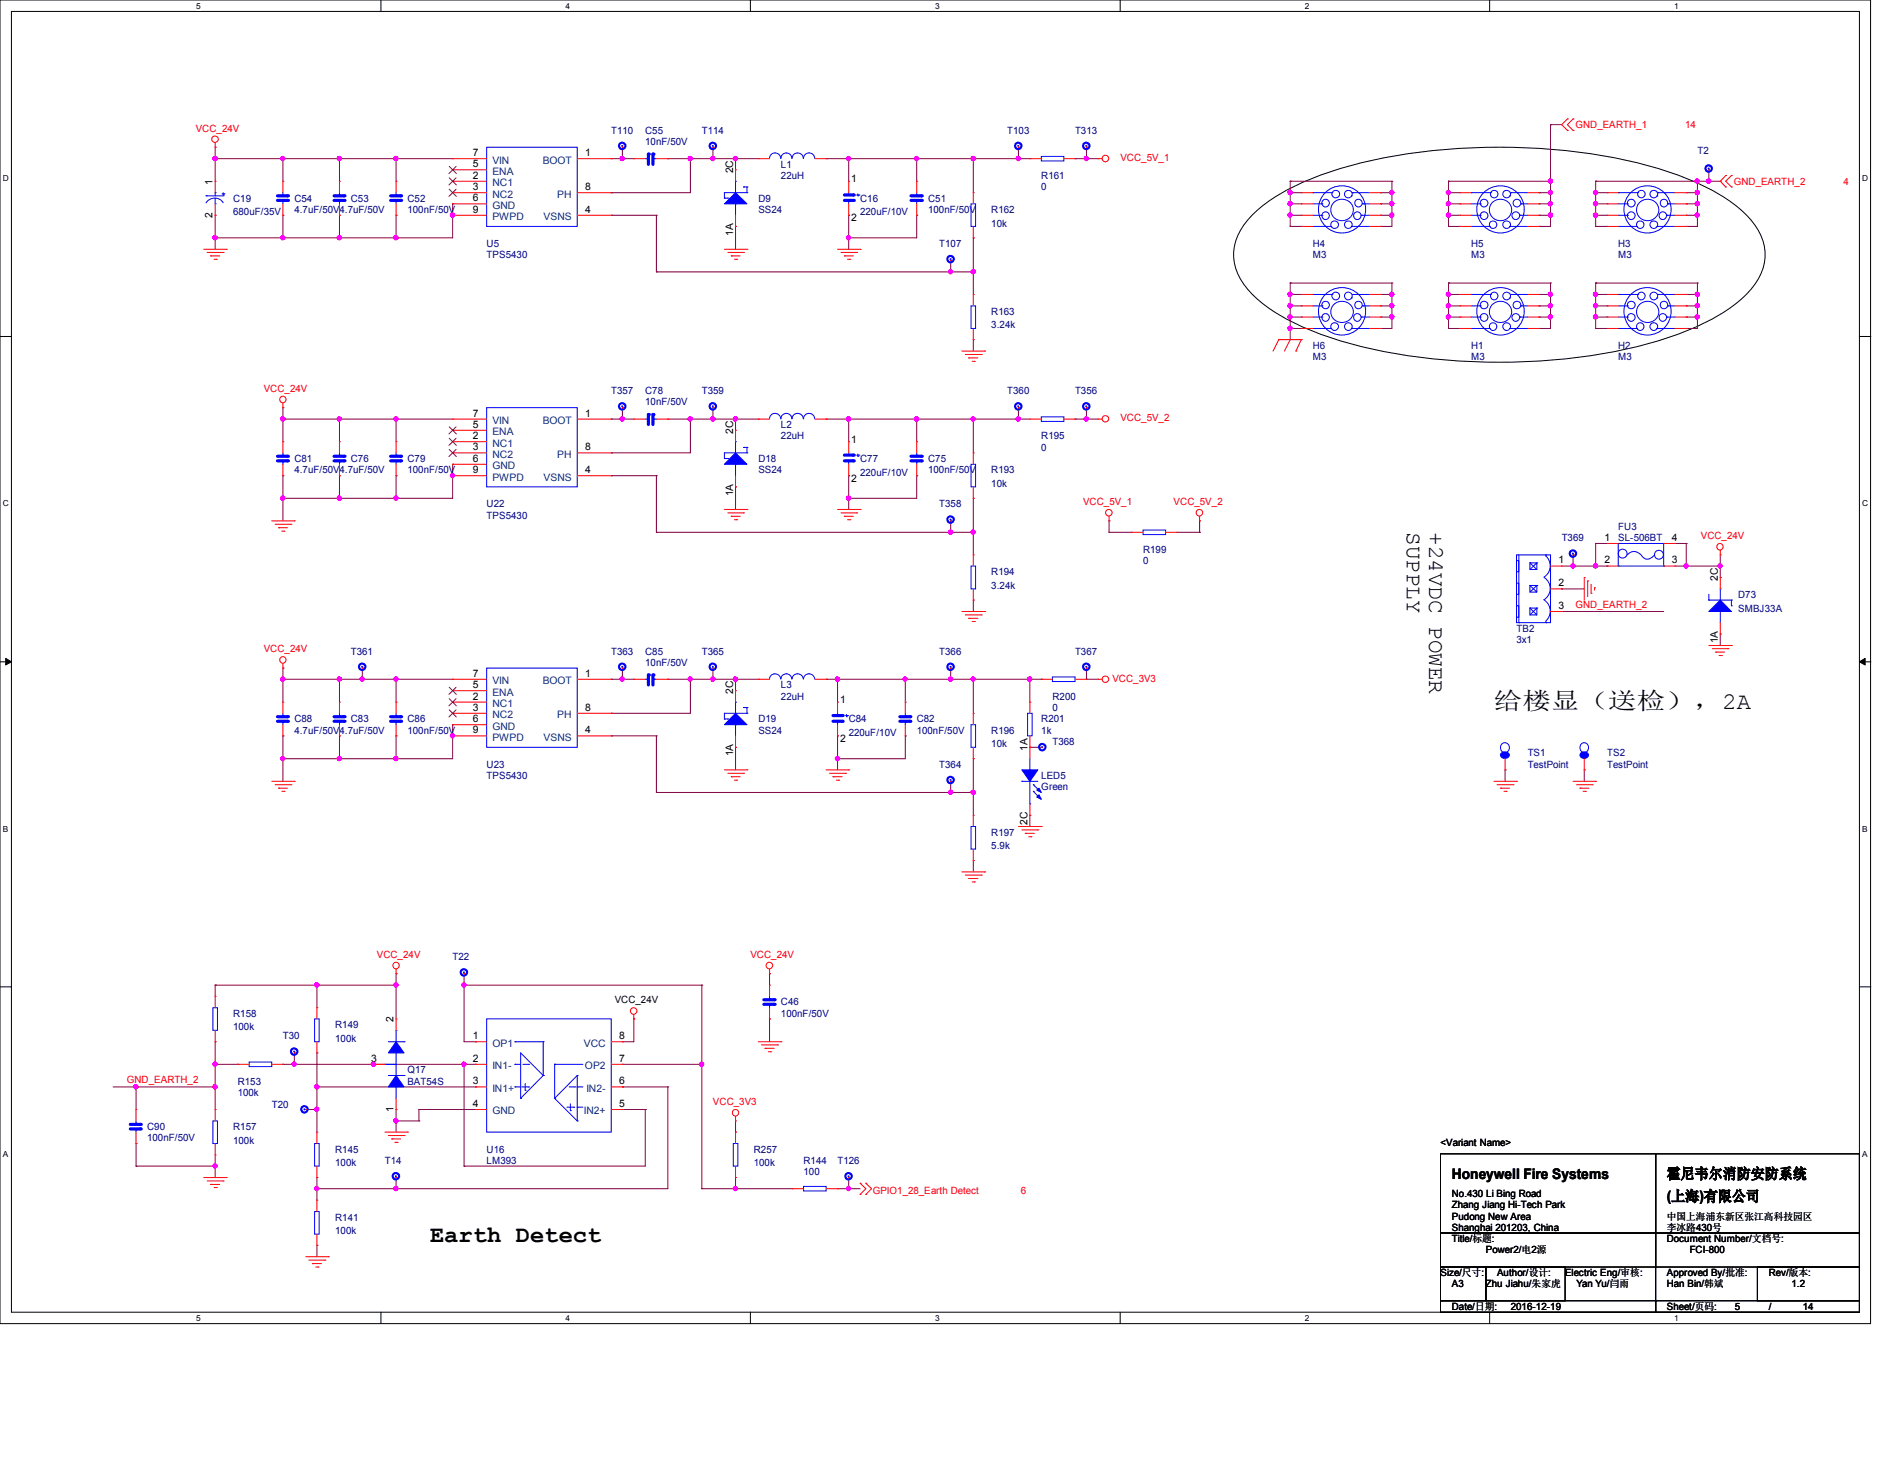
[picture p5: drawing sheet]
<svg xmlns="http://www.w3.org/2000/svg" width="279mm" height="216mm" viewBox="0 0 279 216" stroke-linecap="round" stroke-linejoin="round" font-family="sans-serif">
<defs><g id="words">
<g font-size="3.5">
<text x="221.3" y="105">给楼显（送检），2A</text>
<text x="63.7" y="183.9">Earth Detect</text>
</g>
<g font-size="3.3">
<text x="208.4" y="78.8" transform="rotate(90 208.4 78.8)">SUPPLY</text>
<text x="211.7" y="78.8" transform="rotate(90 211.7 78.8)">+24VDC POWER</text>
</g>
<g font-size="2.2">
<text x="215.1" y="174.5">Honeywell Fire Systems</text>
<text x="246.9" y="174.5">霍尼韦尔消防安防系统</text>
<text x="246.9" y="177.9">(上海)有限公司</text>
</g>
<g font-size="1.5" fill="#f00">
<text x="29" y="19.5">VCC_24V</text>
<text x="166" y="23.8">VCC_5V_1</text>
<text x="233.4" y="19">GND_EARTH_1</text>
<text x="249.6" y="19">14</text>
<text x="256.8" y="27.3">GND_EARTH_2</text>
<text x="273.1" y="27.3">4</text>
<text x="39.1" y="58">VCC_24V</text>
<text x="166" y="62.4">VCC_5V_2</text>
<text x="160.4" y="74.8">VCC_5V_1</text>
<text x="173.9" y="74.8">VCC_5V_2</text>
<text x="252" y="79.8">VCC_24V</text>
<text x="233.4" y="90">GND_EARTH_2</text>
<text x="39.1" y="96.6">VCC_24V</text>
<text x="164.8" y="101">VCC_3V3</text>
<text x="55.8" y="141.9">VCC_24V</text>
<text x="111.2" y="141.9">VCC_24V</text>
<text x="18.8" y="160.4">GND_EARTH_2</text>
<text x="105.6" y="163.7">VCC_3V3</text>
<text x="129.3" y="176.7">GPIO1_28_Earth Detect</text>
<text x="151.2" y="176.7">6</text>
</g>
<g font-size="1.5">
<text x="70.1" y="23.1">7</text>
<text x="86.7" y="23.1">1</text>
<text x="31.5" y="27.3" transform="rotate(-90 31.5 27.3)">1</text>
<text x="70.1" y="24.8">5</text>
<text x="70.1" y="26.5">2</text>
<text x="70.1" y="28.2">3</text>
<text x="70.1" y="29.8">6</text>
<text x="86.7" y="28.2">8</text>
<text x="108.6" y="25.7" transform="rotate(-90 108.6 25.7)">2C</text>
<text x="126.1" y="27">1</text>
<text x="31.5" y="32.2" transform="rotate(-90 31.5 32.2)">2</text>
<text x="70.1" y="31.5">9</text>
<text x="86.7" y="31.5">4</text>
<text x="108.6" y="34.9" transform="rotate(-90 108.6 34.9)">1A</text>
<text x="126.1" y="32.8">2</text>
<text x="70.1" y="61.7">7</text>
<text x="70.1" y="63.3">5</text>
<text x="70.1" y="65">2</text>
<text x="86.7" y="61.7">1</text>
<text x="108.6" y="64.2" transform="rotate(-90 108.6 64.2)">2C</text>
<text x="126.1" y="65.5">1</text>
<text x="70.1" y="70.1">9</text>
<text x="70.1" y="66.7">3</text>
<text x="70.1" y="68.4">6</text>
<text x="86.7" y="70.1">4</text>
<text x="86.7" y="66.7">8</text>
<text x="126.1" y="71.3">2</text>
<text x="108.6" y="73.5" transform="rotate(-90 108.6 73.5)">1A</text>
<text x="230.9" y="83.4">1</text>
<text x="237.7" y="83.4">2</text>
<text x="237.7" y="80.1">1</text>
<text x="247.7" y="83.4">3</text>
<text x="247.7" y="80.1">4</text>
<text x="230.9" y="86.8">2</text>
<text x="254.5" y="86" transform="rotate(-90 254.5 86)">2C</text>
<text x="230.9" y="90.2">3</text>
<text x="254.5" y="95.2" transform="rotate(-90 254.5 95.2)">1A</text>
<text x="70.1" y="100.2">7</text>
<text x="70.1" y="101.9">5</text>
<text x="86.7" y="100.2">1</text>
<text x="70.1" y="103.6">2</text>
<text x="70.1" y="105.2">3</text>
<text x="70.1" y="106.9">6</text>
<text x="86.7" y="105.2">8</text>
<text x="108.6" y="102.8" transform="rotate(-90 108.6 102.8)">2C</text>
<text x="124.5" y="104.1">1</text>
<text x="70.1" y="108.6">9</text>
<text x="86.7" y="108.6">4</text>
<text x="108.6" y="112" transform="rotate(-90 108.6 112)">1A</text>
<text x="124.5" y="109.9">2</text>
<text x="152.2" y="111.2" transform="rotate(-90 152.2 111.2)">1A</text>
<text x="152.2" y="122.2" transform="rotate(-90 152.2 122.2)">2C</text>
<text x="91.1" y="148.5">VCC_24V</text>
<text x="58.3" y="151.4" transform="rotate(-90 58.3 151.4)">2</text>
<text x="70.1" y="153.9">1</text>
<text x="91.7" y="153.9">8</text>
<text x="55" y="157.2">3</text>
<text x="70.1" y="157.2">2</text>
<text x="70.1" y="160.6">3</text>
<text x="91.7" y="160.6">6</text>
<text x="91.7" y="157.2">7</text>
<text x="58.3" y="164.7" transform="rotate(-90 58.3 164.7)">1</text>
<text x="70.1" y="163.9">4</text>
<text x="91.7" y="163.9">5</text>
<text x="213.4" y="169.7">&lt;Variant Name&gt;</text>
<text x="215.1" y="177.2">No.430 Li Bing Road</text>
<text x="215.1" y="178.9">Zhang Jiang Hi-Tech Park</text>
<text x="215.1" y="183.9">Title/标题:</text>
<text x="215.1" y="180.6">Pudong New Area</text>
<text x="215.1" y="182.2">Shanghai 201203, China</text>
<text x="220.1" y="185.6">Power2/电2源</text>
<text x="246.9" y="182.2">李冰路430号</text>
<text x="246.9" y="180.6">中国上海浦东新区张江高科技园区</text>
<text x="246.9" y="183.9">Document Number/文档号:</text>
<text x="250.3" y="185.6">FCI-800</text>
<text x="213.4" y="189">Size/尺寸:</text>
<text x="215.1" y="190.6">A3</text>
<text x="220.1" y="190.6">Zhu Jiahu/朱家虎</text>
<text x="221.8" y="189">Author/设计:</text>
<text x="231.9" y="189">Electric Eng/审核:</text>
<text x="233.6" y="190.6">Yan Yu/闫雨</text>
<text x="246.9" y="189">Approved By/批准:</text>
<text x="246.9" y="190.6">Han Bin/韩斌</text>
<text x="262.1" y="189">Rev/版本:</text>
<text x="265.4" y="190.6">1.2</text>
<text x="215.1" y="194">Date/日期:</text>
<text x="223.8" y="194">2016-12-19</text>
<text x="246.9" y="194">Sheet/页码:</text>
<text x="257" y="194">5</text>
<text x="262.1" y="194">/</text>
<text x="267.1" y="194">14</text>
</g>
<g font-size="1.5" fill="#000080">
<text x="90.6" y="19.8">T110</text>
<text x="95.6" y="19.8">C55</text>
<text x="95.6" y="21.5">10nF/50V</text>
<text x="104" y="19.8">T114</text>
<text x="149.2" y="19.8">T103</text>
<text x="159.3" y="19.8">T313</text>
<text x="251.5" y="22.8">T2</text>
<text x="34.5" y="29.9">C19</text>
<text x="43.6" y="29.9">C54</text>
<text x="52" y="29.9">C53</text>
<text x="60.4" y="29.9">C52</text>
<text x="112.4" y="29.9">D9</text>
<text x="115.7" y="24.8">L1</text>
<text x="115.7" y="26.5">22uH</text>
<text x="127.4" y="29.9">C16</text>
<text x="137.5" y="29.9">C51</text>
<text x="154.3" y="26.5">R161</text>
<text x="154.3" y="28.2">0</text>
<text x="34.5" y="31.9">680uF/35V</text>
<text x="43.6" y="31.5">4.7uF/50V4.7uF/50V</text>
<text x="60.4" y="31.5">100nF/50V</text>
<text x="112.4" y="31.5">SS24</text>
<text x="127.4" y="31.9">220uF/10V</text>
<text x="137.5" y="31.5">100nF/50V</text>
<text x="146.9" y="31.5">R162</text>
<text x="146.9" y="33.6">10k</text>
<text x="72.1" y="36.6">U5</text>
<text x="72.1" y="38.3">TPS5430</text>
<text x="139.2" y="36.6">T107</text>
<text x="194.5" y="36.6">H4</text>
<text x="194.5" y="38.3">M3</text>
<text x="217.9" y="36.6">H5</text>
<text x="217.9" y="38.3">M3</text>
<text x="239.7" y="36.6">H3</text>
<text x="239.7" y="38.3">M3</text>
<text x="146.9" y="46.7">R163</text>
<text x="146.9" y="48.6">3.24k</text>
<text x="194.5" y="51.6">H6</text>
<text x="194.5" y="53.3">M3</text>
<text x="217.9" y="51.6">H1</text>
<text x="217.9" y="53.3">M3</text>
<text x="239.7" y="51.6">H2</text>
<text x="239.7" y="53.3">M3</text>
<text x="90.6" y="58.4">T357</text>
<text x="95.6" y="58.4">C78</text>
<text x="104" y="58.4">T359</text>
<text x="149.2" y="58.4">T360</text>
<text x="159.3" y="58.4">T356</text>
<text x="95.6" y="60">10nF/50V</text>
<text x="115.7" y="63.4">L2</text>
<text x="115.7" y="65.1">22uH</text>
<text x="154.3" y="65.1">R195</text>
<text x="43.6" y="68.4">C81</text>
<text x="43.6" y="70.1">4.7uF/50V4.7uF/50V</text>
<text x="52" y="68.4">C76</text>
<text x="60.4" y="68.4">C79</text>
<text x="60.4" y="70.1">100nF/50V</text>
<text x="112.4" y="68.4">D18</text>
<text x="112.4" y="70.1">SS24</text>
<text x="127.4" y="68.4">C77</text>
<text x="127.4" y="70.4">220uF/10V</text>
<text x="137.5" y="68.4">C75</text>
<text x="137.5" y="70.1">100nF/50V</text>
<text x="146.9" y="70.1">R193</text>
<text x="154.3" y="66.8">0</text>
<text x="72.1" y="75.1">U22</text>
<text x="72.1" y="76.8">TPS5430</text>
<text x="139.2" y="75.1">T358</text>
<text x="146.9" y="72.1">10k</text>
<text x="169.3" y="81.8">R199</text>
<text x="169.3" y="83.5">0</text>
<text x="231.4" y="80.2">T369</text>
<text x="239.7" y="78.5">FU3</text>
<text x="239.7" y="80.2">SL-506BT</text>
<text x="146.9" y="85.2">R194</text>
<text x="146.9" y="87.2">3.24k</text>
<text x="257.5" y="88.6">D73</text>
<text x="224.7" y="93.6">TB2</text>
<text x="224.7" y="95.2">3x1</text>
<text x="257.5" y="90.6">SMBJ33A</text>
<text x="52" y="96.9">T361</text>
<text x="90.6" y="96.9">T363</text>
<text x="95.6" y="96.9">C85</text>
<text x="95.6" y="98.6">10nF/50V</text>
<text x="104" y="96.9">T365</text>
<text x="115.7" y="101.9">L3</text>
<text x="139.2" y="96.9">T366</text>
<text x="159.3" y="96.9">T367</text>
<text x="43.6" y="107">C88</text>
<text x="52" y="107">C83</text>
<text x="60.4" y="107">C86</text>
<text x="112.4" y="107">D19</text>
<text x="115.7" y="103.6">22uH</text>
<text x="125.7" y="107">C84</text>
<text x="135.8" y="107">C82</text>
<text x="154.3" y="107">R201</text>
<text x="155.9" y="103.6">R200</text>
<text x="155.9" y="105.3">0</text>
<text x="43.6" y="108.7">4.7uF/50V4.7uF/50V</text>
<text x="60.4" y="108.7">100nF/50V</text>
<text x="72.1" y="113.7">U23</text>
<text x="112.4" y="108.7">SS24</text>
<text x="125.7" y="109">220uF/10V</text>
<text x="135.8" y="108.7">100nF/50V</text>
<text x="139.2" y="113.7">T364</text>
<text x="146.9" y="108.7">R196</text>
<text x="146.9" y="110.7">10k</text>
<text x="154.3" y="108.7">1k</text>
<text x="155.9" y="110.3">T368</text>
<text x="226.3" y="112">TS1</text>
<text x="226.3" y="113.7">TestPoint</text>
<text x="238.1" y="112">TS2</text>
<text x="238.1" y="113.7">TestPoint</text>
<text x="72.1" y="115.4">TPS5430</text>
<text x="154.3" y="115.4">LED5</text>
<text x="154.3" y="117.1">Green</text>
<text x="146.9" y="123.7">R197</text>
<text x="146.9" y="125.8">5.9k</text>
<text x="67.1" y="142.2">T22</text>
<text x="115.7" y="148.9">C46</text>
<text x="34.5" y="150.6">R158</text>
<text x="34.5" y="152.6">100k</text>
<text x="41.9" y="153.9">T30</text>
<text x="49.7" y="152.2">R149</text>
<text x="49.7" y="154.3">100k</text>
<text x="115.7" y="150.6">100nF/50V</text>
<text x="35.2" y="160.6">R153</text>
<text x="60.4" y="159">Q17</text>
<text x="60.4" y="160.6">BAT54S</text>
<text x="21.8" y="167.3">C90</text>
<text x="34.5" y="167.3">R157</text>
<text x="35.2" y="162.3">100k</text>
<text x="40.3" y="164">T20</text>
<text x="21.8" y="169">100nF/50V</text>
<text x="34.5" y="169.3">100k</text>
<text x="49.7" y="170.7">R145</text>
<text x="49.7" y="172.7">100k</text>
<text x="57" y="172.4">T14</text>
<text x="72.1" y="170.7">U16</text>
<text x="72.1" y="172.4">LM393</text>
<text x="111.7" y="170.7">R257</text>
<text x="111.7" y="172.7">100k</text>
<text x="119" y="172.4">R144</text>
<text x="124.1" y="172.4">T126</text>
<text x="119" y="174">100</text>
<text x="49.7" y="180.8">R141</text>
<text x="49.7" y="182.8">100k</text>
</g>
<g font-size="1.5" fill="#004080">
<text x="72.9" y="24.2">VIN</text>
<text x="72.9" y="25.9">ENA</text>
<text x="72.9" y="27.6">NC1</text>
<text x="72.9" y="29.3">NC2</text>
<text x="80.4" y="24.2">BOOT</text>
<text x="82.6" y="29.3">PH</text>
<text x="72.9" y="32.6">PWPD</text>
<text x="72.9" y="30.9">GND</text>
<text x="80.5" y="32.6">VSNS</text>
<text x="72.9" y="62.8">VIN</text>
<text x="72.9" y="64.4">ENA</text>
<text x="80.4" y="62.8">BOOT</text>
<text x="72.9" y="71.2">PWPD</text>
<text x="72.9" y="66.1">NC1</text>
<text x="72.9" y="67.8">NC2</text>
<text x="72.9" y="69.5">GND</text>
<text x="80.5" y="71.2">VSNS</text>
<text x="82.6" y="67.8">PH</text>
<text x="72.9" y="101.3">VIN</text>
<text x="80.4" y="101.3">BOOT</text>
<text x="72.9" y="103">ENA</text>
<text x="72.9" y="104.7">NC1</text>
<text x="72.9" y="106.3">NC2</text>
<text x="82.6" y="106.3">PH</text>
<text x="72.9" y="109.7">PWPD</text>
<text x="72.9" y="108">GND</text>
<text x="80.5" y="109.7">VSNS</text>
<text x="72.9" y="155">OP1</text>
<text x="86.5" y="155">VCC</text>
<text x="72.9" y="158.3">IN1-</text>
<text x="72.9" y="161.7">IN1+</text>
<text x="86.7" y="158.3">OP2</text>
<text x="86.9" y="161.7">IN2-</text>
<text x="72.9" y="165">GND</text>
<text x="86.5" y="165">IN2+</text>
</g>
<g font-size="1.2">
<text x="29" y="1.3">5</text>
<text x="83.8" y="1.3">4</text>
<text x="138.5" y="1.3">3</text>
<text x="193.3" y="1.3">2</text>
<text x="248" y="1.3">1</text>
<text x=".4" y="26.8">D</text>
<text x="275.9" y="26.8">D</text>
<text x=".4" y="75">C</text>
<text x="275.9" y="75">C</text>
<text x=".4" y="123.1">B</text>
<text x="275.9" y="123.1">B</text>
<text x=".4" y="171.3">A</text>
<text x="275.9" y="171.3">A</text>
<text x="29" y="195.6">5</text>
<text x="83.8" y="195.6">4</text>
<text x="138.5" y="195.6">3</text>
<text x="193.3" y="195.6">2</text>
<text x="248" y="195.6">1</text>
</g>
</g></defs>
<path d="M0 0h277.1v196h-277.1zM1.7 1.7h273.8v192.6h-273.8z" fill="none" stroke="#000" stroke-width=".15"/>
<g fill="#fff">
<path d="M29 .1h.7v1.4h-.7z"/>
<path d="M29 194.4h.7v1.4h-.7z"/>
</g>
<path d="M56.4 0v1.7M56.4 194.3v1.7" fill="none" stroke="#000" stroke-width=".15"/>
<g fill="#fff">
<path d="M83.8 .1h.6v1.4h-.6z"/>
<path d="M83.8 194.4h.6v1.4h-.6z"/>
</g>
<path d="M111.2 0v1.7M111.2 194.3v1.7" fill="none" stroke="#000" stroke-width=".15"/>
<g fill="#fff">
<path d="M138.5 .1h.6v1.4h-.6z"/>
<path d="M138.5 194.4h.6v1.4h-.6z"/>
</g>
<path d="M165.9 0v1.7M165.9 194.3v1.7" fill="none" stroke="#000" stroke-width=".15"/>
<g fill="#fff">
<path d="M193.3 .1h.6v1.4h-.6z"/>
<path d="M193.3 194.4h.6v1.4h-.6z"/>
</g>
<path d="M220.7 0v1.7M220.7 194.3v1.7" fill="none" stroke="#000" stroke-width=".15"/>
<g fill="#fff">
<path d="M248 .1h.7v1.4h-.7z"/>
<path d="M248 194.4h.7v1.4h-.7z"/>
<path d="M.4 25.7h.9v1.4h-.9z"/>
<path d="M275.9 25.7h.8v1.4h-.8z"/>
<path d="M.4 73.8h.9v1.4h-.9z"/>
<path d="M275.9 73.8h.8v1.4h-.8z"/>
</g>
<path d="M0 49.8h1.7M275.5 49.8h1.7" fill="none" stroke="#000" stroke-width=".15"/>
<g fill="#fff">
<path d="M.4 122h.8v1.4h-.8z"/>
<path d="M275.9 122h.7v1.4h-.7z"/>
</g>
<path d="M0 98h1.7M275.5 98h1.7" fill="none" stroke="#000" stroke-width=".15"/>
<path d="M.8 97.5l.9 .5-.9 .5zM275.5 98l.8-.5v1z" fill="#000" stroke="#000" stroke-width=".15"/>
<g fill="#fff">
<path d="M.4 170.1h.8v1.4h-.8z"/>
<path d="M275.9 170.1h.7v1.4h-.7z"/>
</g>
<g fill="none" stroke="#000" stroke-width=".15">
<path d="M185.3 32a25.4 25.4 0 0 1 9-5.5 74.4 74.4 0 0 1 24.9-4.7 83 83 0 0 1 28.7 3.9 28.8 28.8 0 0 1 11 6.3 7.6 7.6 0 0 1 2.2 8.1 13.6 13.6 0 0 1-6 6.3 49.2 49.2 0 0 1-16.4 5.8 91.5 91.5 0 0 1-38-1.1 36.3 36.3 0 0 1-14.3-6.7 9.1 9.1 0 0 1-3.6-6.7 8.1 8.1 0 0 1 2.5-5.7zM0 146.1h1.7M275.5 146.1h1.7M213.4 170.9h31.9v11.7h-31.9zM245.3 170.9h30.2v11.7h-30.2zM213.4 182.6h31.9v5h-31.9zM213.4 187.6h6.7v5h-6.7zM213.4 192.6h31.9v1.7h-31.9zM220.1 187.6h11.8v5h-11.8zM245.3 192.6h30.2v1.7h-30.2zM245.3 182.6h30.2v5h-30.2zM245.3 192.6h.1"/>
<path d="M245.3 187.6v5M260.3 187.6h15.2v5h-15.2z"/>
</g>
<g fill="none" stroke="#800040" stroke-width=".15">
<path d="M229.7 18.5h.1M229.7 18.5v15h-1.7M229.7 18.5h1.7M31.9 35.2h.1M31.9 21.8h.1M31.9 23.5h.1M31.9 31.9h.1M31.9 23.5h35.2M31.9 21.8v5M31.9 31.9v5M41.9 23.5h.1M41.9 31.9h.1"/>
<path d="M41.9 35.2h.1M41.9 23.5v3.3M41.9 31.9v3.3M50.3 23.5h.1M50.3 31.9h.1M50.3 35.2h.1M50.3 23.5v3.3M50.3 31.9v3.3M58.7 23.5h.1M58.7 31.9h.1M58.7 35.2h.1M58.7 23.5v3.3"/>
<path d="M58.7 31.9v3.3M67.1 31.9h.1M67.1 30.2h.1M67.1 30.2v5h-35.2M90.6 28.5h.1M90.6 31.9h.1M90.6 23.5h.1M90.6 23.5h3.3M90.6 31.9h6.6M92.2 23.5h.1M92.2 21.8h.1M92.2 21.8v1.7"/>
<path d="M97.2 31.9h.1M97.2 31.9v8.4M98.9 23.5h.1M98.9 23.5h13.5M102.3 23.5h.1M102.3 23.5v5h-11.7M105.6 23.5h.1M105.6 21.8h.1M105.6 21.8v1.7M109 23.5h.1M109 33.5h.1M109 23.5v1.6"/>
<path d="M109 33.5v3.4M122.4 23.5h.1M122.4 23.5h30.2M125.7 23.5h.1M125.7 35.2h.1M125.7 31.9h.1M125.7 23.5v3.3M125.7 31.9v5M135.8 23.5h.1M135.8 31.9h.1M135.8 31.9v3.3h-10.1M135.8 23.5v3.3"/>
<path d="M140.8 38.6h.1M140.8 38.6v1.7M144.2 23.5h.1M144.2 35.2h.1M144.2 23.5v5M144.2 35.2v8.4M150.9 21.8h.1M150.9 23.5h.1M150.9 21.8v1.7M159.3 23.5h.1M159.3 23.5h3.3M161 23.5h.1"/>
<path d="M161 21.8h.1M161 21.8v1.7M191.1 28.5h.1M191.1 30.2h.1M191.1 26.8h.1M191.1 31.9h.1M191.1 33.5h.1M191.1 28.5h1.7M191.1 31.9h1.7M191.1 26.8v6.7M191.1 26.8h15.1M191.1 30.2h1.7"/>
<path d="M191.1 33.5h1.7M204.6 28.5h.1M204.6 30.2h.1M204.6 31.9h.1M204.6 33.5h.1M204.6 28.5h1.6M204.6 31.9h1.6M204.6 30.2h1.6M206.2 30.2h.1M206.2 31.9h.1M206.2 28.5h.1M206.2 26.8h.1"/>
<path d="M206.2 26.8v6.7h-1.6M214.6 26.8h.1M214.6 33.5h.1M214.6 31.9h.1M214.6 30.2h.1M214.6 28.5h.1M214.6 28.5h1.7M214.6 31.9h1.7M214.6 26.8h15.1M214.6 30.2h1.7M214.6 33.5h1.7M214.6 26.8v6.7"/>
<path d="M228 33.5h.1M228 28.5h.1M228 30.2h.1M228 31.9h.1M228 28.5h1.7M228 31.9h1.7M228 30.2h1.7M229.7 26.8h.1M229.7 28.5h.1M229.7 30.2h.1M229.7 31.9h.1M236.4 30.2h.1"/>
<path d="M236.4 26.8h.1M236.4 28.5h.1M236.4 33.5h.1M236.4 31.9h.1M236.4 28.5h1.7M236.4 31.9h1.7M236.4 26.8v6.7M236.4 26.8h18.4M236.4 30.2h1.7M236.4 33.5h1.7M249.8 30.2h.1M249.8 31.9h.1"/>
<path d="M249.8 28.5h.1M249.8 33.5h.1M249.8 28.5h1.7M249.8 31.9h1.7M249.8 30.2h1.7M251.5 30.2h.1M251.5 26.8h.1M251.5 28.5h.1M251.5 31.9h.1M251.5 26.8v6.7h-1.7M253.2 26.8h.1M253.2 25.1h.1"/>
<path d="M253.2 25.1v1.7M254.8 26.8h.1M97.2 40.3h.1M97.2 40.3h47M140.8 40.3h.1M144.2 40.3h.1M144.2 50.3h.1M144.2 50.3v1.7M191.1 45.3h.1M191.1 41.9h.1M191.1 46.9h.1M191.1 48.6h.1"/>
<path d="M191.1 43.6h.1M191.1 41.9v8.4M191.1 41.9h15.1M191.1 43.6h1.7M191.1 45.3h1.7M191.1 48.6h1.7M191.1 46.9h1.7M204.6 43.6h.1M204.6 48.6h.1M204.6 45.3h.1M204.6 46.9h.1M204.6 43.6h1.6"/>
<path d="M204.6 45.3h1.6M204.6 46.9h1.6M206.2 46.9h.1M206.2 45.3h.1M206.2 41.9h.1M206.2 43.6h.1M206.2 41.9v6.7h-1.6M214.6 43.6h.1M214.6 41.9h.1M214.6 45.3h.1M214.6 48.6h.1M214.6 46.9h.1"/>
<path d="M214.6 41.9h15.1M214.6 43.6h1.7M214.6 45.3h1.7M214.6 41.9v6.7M214.6 48.6h1.7M214.6 46.9h1.7M228 43.6h.1M228 45.3h.1M228 48.6h.1M228 46.9h.1M228 43.6h1.7M228 45.3h1.7"/>
<path d="M228 46.9h1.7M229.7 46.9h.1M229.7 45.3h.1M229.7 41.9h.1M229.7 43.6h.1M229.7 41.9v6.7h-1.7M236.4 43.6h.1M236.4 41.9h.1M236.4 45.3h.1M236.4 48.6h.1M236.4 46.9h.1M236.4 41.9h15.1"/>
<path d="M236.4 41.9v6.7M236.4 43.6h1.7M236.4 45.3h1.7M236.4 48.6h1.7M236.4 46.9h1.7M249.8 43.6h.1M249.8 45.3h.1M249.8 46.9h.1M249.8 48.6h.1M249.8 43.6h1.7M249.8 45.3h1.7M249.8 46.9h1.7"/>
<path d="M251.5 45.3h.1M251.5 46.9h.1M251.5 41.9h.1M251.5 43.6h.1M251.5 41.9v6.7h-1.7M41.9 73.8h.1M41.9 60.4h.1M41.9 62.1h.1M41.9 70.4h.1M41.9 60.4v5M41.9 70.4v6.7M41.9 62.1h25.2"/>
<path d="M50.3 70.4h.1M50.3 62.1h.1M50.3 73.8h.1M50.3 62.1v3.3M50.3 70.4v3.4M58.7 73.8h.1M58.7 62.1h.1M58.7 70.4h.1M58.7 62.1v3.3M58.7 70.4v3.4M67.1 70.4h.1M67.1 68.7h.1"/>
<path d="M67.1 68.7v5.1h-25.2M90.6 70.4h.1M90.6 62.1h.1M90.6 67.1h.1M90.6 62.1h3.3M90.6 70.4h6.6M92.2 60.4h.1M92.2 62.1h.1M92.2 60.4v1.7M97.2 70.4h.1M97.2 78.8h.1M97.2 70.4v8.4"/>
<path d="M97.2 78.8h47M98.9 62.1h.1M98.9 62.1h13.5M102.3 62.1h.1M102.3 62.1v5h-11.7M105.6 60.4h.1M105.6 62.1h.1M105.6 60.4v1.7M109 72.1h.1M109 62.1h.1M109 62.1v1.6M109 72.1v3.3"/>
<path d="M122.4 62.1h.1M122.4 62.1h30.2M125.7 62.1h.1M125.7 73.8h.1M125.7 70.4h.1M125.7 62.1v3.3M125.7 70.4v5M135.8 62.1h.1M135.8 70.4h.1M135.8 62.1v3.3M135.8 70.4v3.4h-10.1M140.8 77.1h.1"/>
<path d="M140.8 78.8h.1M140.8 77.1v1.7M144.2 62.1h.1M144.2 78.8h.1M144.2 73.8h.1M144.2 62.1v5M144.2 73.8v8.4M150.9 60.4h.1M150.9 62.1h.1M150.9 60.4v1.7M159.3 62.1h.1M159.3 62.1h3.3"/>
<path d="M161 62.1h.1M161 60.4h.1M161 60.4v1.7M164.3 78.8h.1M164.3 77.1h.1M164.3 78.8h3.3M164.3 77.1v1.7M174.4 78.8h3.3M177.7 78.8h.1M177.7 77.1h.1M177.7 77.1v1.7M41.9 98.9h.1"/>
<path d="M41.9 98.9v5.1M53.7 98.9h.1M53.7 98.9v1.7M92.2 98.9h.1M92.2 98.9v1.7M105.6 98.9h.1M105.6 98.9v1.7M140.8 98.9h.1M140.8 98.9v1.7M144.2 88.9h.1M144.2 88.9v1.7M161 98.9h.1"/>
<path d="M161 98.9v1.7M231.4 87.2h.1M231.4 90.6h.1M231.4 87.2h3.3M231.4 90.6h15.1M231.4 83.8h6.7M233 83.8h.1M233 82.2h.1M233 82.2v1.6M236.4 80.5h.1M236.4 83.8h.1M236.4 80.5v3.3"/>
<path d="M236.4 80.5h1.7M238.1 83.8h.1M248.1 83.8h6.7M248.1 80.5h1.7M249.8 83.8h.1M249.8 80.5h.1M249.8 80.5v3.3M254.8 83.8h.1M254.8 93.9h.1M254.8 85.5h.1M254.8 82.2v3.3M254.8 93.9v1.7"/>
<path d="M41.9 112.4h.1M41.9 100.6h.1M41.9 109h.1M41.9 109v6.7M41.9 100.6h25.2M50.3 109h.1M50.3 100.6h.1M50.3 112.4h.1M50.3 100.6v3.4M50.3 109v3.4M53.7 100.6h.1M58.7 112.4h.1"/>
<path d="M58.7 100.6h.1M58.7 109h.1M58.7 100.6v3.4M58.7 109v3.4M67.1 109h.1M67.1 107.3h.1M67.1 107.3v5.1h-25.2M90.6 109h.1M90.6 100.6h.1M90.6 105.6h.1M90.6 100.6h3.3M90.6 109h6.6"/>
<path d="M92.2 100.6h.1M97.2 109h.1M97.2 117.3h.1M97.2 109v8.3M97.2 117.3h47M98.9 100.6h.1M98.9 100.6h13.5M102.3 100.6h.1M102.3 100.6v5h-11.7M105.6 100.6h.1M109 110.7h.1M109 100.6h.1"/>
<path d="M109 100.6v1.7M109 110.7v3.3M122.4 100.6h.1M122.4 100.6h31.9M124.1 100.6h.1M124.1 112.4h.1M124.1 109h.1M124.1 100.6v3.4M124.1 109v5M134.1 100.6h.1M134.1 109h.1M134.1 109v3.4h-10"/>
<path d="M134.1 100.6v3.4M140.8 115.7h.1M140.8 117.3h.1M140.8 115.7v1.6M144.2 100.6h.1M144.2 117.3h.1M144.2 112.4h.1M144.2 100.6v5M144.2 112.4v8.3M152.6 100.6h.1M152.6 110.7h.1M152.6 110.7h1.7"/>
<path d="M152.6 100.6v3.4M154.3 100.6h.1M161 100.6h.1M161 100.6h1.6M223 114h.1M223 114v1.7M234.7 114h.1M234.7 114v1.7M144.2 127.4h.1M144.2 127.4v1.7M152.6 120.7h.1M152.6 120.7v1.7"/>
<path d="M31.9 154.3h.1M31.9 157.6h.1M31.9 145.9h.1M31.9 145.9v1.6M31.9 154.3v10M31.9 157.6h3.3M31.9 145.9h26.8M35.2 157.6h.1M41.9 157.6h.1M41.9 157.6h28.5M43.6 155.9h.1M43.6 157.6h.1"/>
<path d="M43.6 155.9v1.7M46.9 145.9h.1M46.9 155.9h.1M46.9 145.9v3.3M46.9 155.9v11.7M55.3 157.6h.1M58.7 144.2h.1M58.7 145.9h.1M58.7 144.2v6.7M68.7 157.6h.1M68.7 145.9h.1M68.7 144.2h.1"/>
<path d="M68.7 144.2v10.1h1.7M68.7 157.6v15.1M68.7 145.9h35.3M70.4 157.6h.1M70.4 154.3h.1M92.2 154.3h.1M92.2 157.6h.1M92.2 157.6h11.8M93.9 150.9h.1M93.9 150.9v3.4h-1.7M104 145.9h.1M104 145.9v30.1"/>
<path d="M114 150.9h.1M114 144.2h.1M114 144.2v1.7M114 150.9v3.4M16.8 161h15.1M20.2 161h.1M20.2 172.7h.1M20.2 169.3h.1M20.2 172.7h11.7M20.2 161v3.3M20.2 169.3v3.4M31.9 172.7h.1"/>
<path d="M31.9 161h.1M31.9 174.4h.1M31.9 171v3.4M45.3 164.3h.1M45.3 164.3h1.6M46.9 174.4h.1M46.9 161h.1M46.9 176h.1M46.9 164.3h.1M46.9 161h23.5M46.9 174.4v3.3M58.7 164.3h.1"/>
<path d="M58.7 166h.1M58.7 174.4h.1M58.7 176h.1M58.7 164.3v3.3M58.7 174.4v1.6M58.7 166h3.4M62.1 164.3h.1M62.1 166h.1M62.1 164.3h8.3M62.1 164.3v1.7M68.7 172.7h.1M70.4 161h.1"/>
<path d="M70.4 164.3h.1M92.2 161h.1M92.2 161h6.7M92.2 164.3h3.4M95.6 164.3h.1M95.6 164.3v8.4h-26.9M98.9 161h.1M98.9 161v15h-52M104 176h.1M104 176h13.3M109 176h.1M109 174.4h.1"/>
<path d="M109 167.6h.1M109 166v1.6M109 174.4v1.6M124.1 176h.1M124.1 176h3.3M125.7 174.4h.1M125.7 176h.1M125.7 174.4v1.6M46.9 184.4h.1M46.9 184.4v1.7"/>
</g>
<g fill="#f0f" stroke="#f0f" stroke-width=".15">
<circle cx="108.9" cy="23.5" r=".32"/>
<circle cx="125.7" cy="23.5" r=".32"/>
<circle cx="67" cy="31.9" r=".32"/>
<circle cx="50.3" cy="23.5" r=".32"/>
<circle cx="58.6" cy="23.5" r=".32"/>
<circle cx="58.6" cy="35.2" r=".32"/>
<circle cx="50.3" cy="35.2" r=".32"/>
<circle cx="144.2" cy="40.2" r=".32"/>
<circle cx="144.2" cy="23.5" r=".32"/>
<circle cx="135.8" cy="23.5" r=".32"/>
<circle cx="125.7" cy="35.2" r=".32"/>
<circle cx="92.2" cy="23.5" r=".32"/>
<circle cx="150.9" cy="23.5" r=".32"/>
<circle cx="140.8" cy="40.2" r=".32"/>
<circle cx="105.6" cy="23.5" r=".32"/>
<circle cx="102.3" cy="23.5" r=".32"/>
<circle cx="160.9" cy="23.5" r=".32"/>
<circle cx="41.9" cy="35.2" r=".32"/>
<circle cx="31.9" cy="35.2" r=".32"/>
<circle cx="229.7" cy="46.9" r=".32"/>
<circle cx="206.2" cy="45.3" r=".32"/>
<circle cx="206.2" cy="43.6" r=".32"/>
<circle cx="236.4" cy="28.5" r=".32"/>
<circle cx="251.4" cy="26.8" r=".32"/>
<circle cx="191.1" cy="30.2" r=".32"/>
<circle cx="206.2" cy="30.2" r=".32"/>
<circle cx="191.1" cy="28.5" r=".32"/>
<circle cx="206.2" cy="31.9" r=".32"/>
<circle cx="191.1" cy="31.9" r=".32"/>
<circle cx="206.2" cy="28.5" r=".32"/>
<circle cx="229.7" cy="45.3" r=".32"/>
<circle cx="229.7" cy="43.6" r=".32"/>
<circle cx="251.4" cy="30.2" r=".32"/>
<circle cx="251.4" cy="28.5" r=".32"/>
<circle cx="206.2" cy="46.9" r=".32"/>
<circle cx="191.1" cy="46.9" r=".32"/>
<circle cx="191.1" cy="48.6" r=".32"/>
<circle cx="191.1" cy="45.3" r=".32"/>
<circle cx="191.1" cy="43.6" r=".32"/>
<circle cx="236.4" cy="30.2" r=".32"/>
<circle cx="236.4" cy="31.9" r=".32"/>
<circle cx="214.6" cy="43.6" r=".32"/>
<circle cx="251.4" cy="46.9" r=".32"/>
<circle cx="251.4" cy="45.3" r=".32"/>
<circle cx="251.4" cy="43.6" r=".32"/>
<circle cx="236.4" cy="43.6" r=".32"/>
<circle cx="236.4" cy="46.9" r=".32"/>
<circle cx="236.4" cy="45.3" r=".32"/>
<circle cx="214.6" cy="46.9" r=".32"/>
<circle cx="214.6" cy="45.3" r=".32"/>
<circle cx="251.4" cy="31.9" r=".32"/>
<circle cx="20.1" cy="160.9" r=".32"/>
<circle cx="31.9" cy="160.9" r=".32"/>
<circle cx="31.9" cy="157.6" r=".32"/>
<circle cx="68.7" cy="157.6" r=".32"/>
<circle cx="46.9" cy="145.9" r=".32"/>
<circle cx="46.9" cy="160.9" r=".32"/>
<circle cx="46.9" cy="176" r=".32"/>
<circle cx="58.6" cy="166" r=".32"/>
<circle cx="58.6" cy="145.9" r=".32"/>
<circle cx="68.7" cy="145.9" r=".32"/>
<circle cx="103.9" cy="157.6" r=".32"/>
<circle cx="31.9" cy="23.5" r=".32"/>
<circle cx="41.9" cy="23.5" r=".32"/>
<circle cx="55.3" cy="157.6" r=".32"/>
<circle cx="43.6" cy="157.6" r=".32"/>
<circle cx="58.6" cy="176" r=".32"/>
<circle cx="125.7" cy="176" r=".32"/>
<circle cx="46.9" cy="164.3" r=".32"/>
<circle cx="214.6" cy="31.9" r=".32"/>
<circle cx="214.6" cy="30.2" r=".32"/>
<circle cx="214.6" cy="28.5" r=".32"/>
<circle cx="229.7" cy="28.5" r=".32"/>
<circle cx="229.7" cy="30.2" r=".32"/>
<circle cx="229.7" cy="31.9" r=".32"/>
<circle cx="229.7" cy="26.8" r=".32"/>
<circle cx="125.7" cy="62" r=".32"/>
<circle cx="92.2" cy="62" r=".32"/>
<circle cx="150.9" cy="62" r=".32"/>
<circle cx="140.8" cy="78.8" r=".32"/>
<circle cx="67" cy="70.4" r=".32"/>
<circle cx="144.2" cy="78.8" r=".32"/>
<circle cx="144.2" cy="62" r=".32"/>
<circle cx="135.8" cy="62" r=".32"/>
<circle cx="125.7" cy="73.8" r=".32"/>
<circle cx="41.9" cy="62" r=".32"/>
<circle cx="160.9" cy="62" r=".32"/>
<circle cx="105.6" cy="62" r=".32"/>
<circle cx="102.3" cy="62" r=".32"/>
<circle cx="50.3" cy="62" r=".32"/>
<circle cx="108.9" cy="62" r=".32"/>
<circle cx="58.6" cy="62" r=".32"/>
<circle cx="58.6" cy="73.8" r=".32"/>
<circle cx="50.3" cy="73.8" r=".32"/>
<circle cx="124.1" cy="100.6" r=".32"/>
<circle cx="53.7" cy="100.6" r=".32"/>
<circle cx="92.2" cy="100.6" r=".32"/>
<circle cx="105.6" cy="100.6" r=".32"/>
<circle cx="140.8" cy="117.3" r=".32"/>
<circle cx="67" cy="108.9" r=".32"/>
<circle cx="144.2" cy="117.3" r=".32"/>
<circle cx="140.8" cy="100.6" r=".32"/>
<circle cx="134.1" cy="100.6" r=".32"/>
<circle cx="124.1" cy="112.3" r=".32"/>
<circle cx="41.9" cy="100.6" r=".32"/>
<circle cx="41.9" cy="112.3" r=".32"/>
<circle cx="50.3" cy="112.3" r=".32"/>
<circle cx="102.3" cy="100.6" r=".32"/>
<circle cx="108.9" cy="100.6" r=".32"/>
<circle cx="50.3" cy="100.6" r=".32"/>
<circle cx="58.6" cy="112.3" r=".32"/>
<circle cx="58.6" cy="100.6" r=".32"/>
<circle cx="144.2" cy="100.6" r=".32"/>
<circle cx="152.5" cy="100.6" r=".32"/>
<circle cx="41.9" cy="73.8" r=".32"/>
<circle cx="249.8" cy="83.8" r=".32"/>
<circle cx="233" cy="83.8" r=".32"/>
<circle cx="236.4" cy="83.8" r=".32"/>
<circle cx="108.9" cy="176" r=".32"/>
<circle cx="253.1" cy="26.8" r=".32"/>
<circle cx="254.8" cy="83.8" r=".32"/>
<circle cx="31.9" cy="172.7" r=".32"/>
</g>
<g fill="none" stroke="#f00" stroke-width=".15">
<path d="M232.2 17.6h.1M232.2 19.3h.1M232.2 17.6l-.8 .9 .8 .8M233 19.3h.1M233 17.6h.1M233 17.6l-.8 .9 .8 .8M30.2 36.9h3.3M30.7 37.4h2.4M31.2 37.9h.1M31.2 37.9h1.4M31.7 38.4h.3M31.9 21.8h.1"/>
<path d="M31.9 21.1v.7M32 38.4h.1M33.1 37.4h.1M33.5 36.9h.1M92.2 21.8h.1M107.3 36.9h3.4M107.8 37.4h2.4M108.3 37.9h.1M108.3 37.9h1.3M108.8 38.4h.3M109.1 38.4h.1M110.2 37.4h.1"/>
<path d="M110.7 36.9h.1M124.1 36.9h3.3M124.6 37.4h2.3M125.1 37.9h.1M125.1 37.9h1.3M125.6 38.4h.3M125.9 38.4h.1M126.9 37.4h.1M127.4 36.9h.1M161 21.8h.1M162.6 23.5h.1M162.6 23.5h.7"/>
<path d="M192.8 28.5h.1M192.8 30.2h.1M192.8 31.9h.1M192.8 33.5h.1M192.8 28.5h1.7M192.8 30.2h1.7M192.8 31.9h1.7M192.8 33.5h1.7M202.9 28.5h1.7M202.9 30.2h1.7M202.9 31.9h1.7M202.9 33.5h1.7"/>
<path d="M204.6 33.5h.1M204.6 31.9h.1M204.6 30.2h.1M204.6 28.5h.1M216.3 28.5h.1M216.3 30.2h.1M216.3 31.9h.1M216.3 33.5h.1M216.3 28.5h1.6M216.3 30.2h1.6M216.3 31.9h1.6M216.3 33.5h1.6"/>
<path d="M226.3 28.5h1.7M226.3 30.2h1.7M226.3 31.9h1.7M226.3 33.5h1.7M228 33.5h.1M228 31.9h.1M228 30.2h.1M228 28.5h.1M255.7 26h.1M255.7 27.7h.1M255.7 26l-.9 .8 .9 .9M256.5 27.7h.1"/>
<path d="M256.5 26h.1M256.5 26l-.8 .8 .8 .9M41.9 59.7v.7M142.5 52h3.4M143 52.5h2.4M143.5 53h.1M143.5 53h1.4M144 53.5h.4M144.4 53.5h.1M145.4 52.5h.1M145.9 52h.1M189.4 50.3h.1"/>
<path d="M189.4 50.3l-.8 1.7M189.4 50.3h3.4M191.1 50.3h.1M191.1 50.3l-.8 1.7M192 52h.1M192.8 50.3h.1M192.8 50.3l-.8 1.7M40.3 77.1h3.3M40.8 77.6h2.3M41.3 78.1h.1M41.3 78.1h1.3M41.7 78.7h.4"/>
<path d="M41.9 60.4h.1M42.1 78.7h.1M43.1 77.6h.1M43.6 77.1h.1M92.2 60.4h.1M107.3 75.4h3.4M107.8 75.9h2.4M108.3 76.5h.1M108.3 76.5h1.3M108.8 77h.3M109.1 77h.1M110.2 75.9h.1"/>
<path d="M110.7 75.4h.1M124.1 75.4h3.3M124.6 75.9h2.3M125.1 76.5h.1M125.1 76.5h1.3M125.6 77h.3M125.9 77h.1M126.9 75.9h.1M127.4 75.4h.1M162.6 62.1h.1M162.6 62.1h.7M164.3 77.1h.1"/>
<path d="M164.3 76.5v.6M177.7 77.1h.1M177.7 76.5v.6M41.9 98.9h.1M41.9 98.3v.6M142.5 90.6h3.4M143 91.1h2.4M143.5 91.6h.1M143.5 91.6h1.4M144 92h.4M144.4 92h.1M145.4 91.1h.1"/>
<path d="M145.9 90.6h.1M234.7 85.5h.1M234.7 85.5v3.4M235.2 86h.1M235.2 86v2.3M235.7 87.8h.1M235.7 86.5v1.3M236.2 87h.1M236.2 87v.4M253.2 95.6h3.3M253.7 96.1h2.3M254.2 96.6h.1"/>
<path d="M254.2 96.6h1.3M254.7 97.1h.3M254.8 82.2h.1M254.8 93.9h.1M254.8 85.5h.1M254.8 81.5v.7M254.8 85.5v1.7M254.8 92.2v1.7M255 97.1h.1M256 96.1h.1M256.5 95.6h.1M40.3 115.7h3.3"/>
<path d="M40.8 116.2h2.3M41.3 116.7h.1M41.3 116.7h1.3M41.7 117.2h.4M42.1 117.2h.1M43.1 116.2h.1M43.6 115.7h.1M67.1 109h.1M67.1 100.6h.1M67.1 102.3h.1M67.1 104h.1M67.1 105.6h.1"/>
<path d="M67.1 107.3h.1M67.1 100.6h5M67.1 109h5M67.1 102.3h5M67.1 104h5M67.1 105.6h5M67.1 107.3h5M85.5 100.6h5.1M85.5 109h5.1M85.5 105.6h5.1M90.6 100.6h.1M90.6 109h.1"/>
<path d="M90.6 105.6h.1M107.3 114h3.4M107.8 114.5h2.4M108.3 115h.1M108.3 115h1.3M108.8 115.5h.3M109.1 115.5h.1M110.2 114.5h.1M110.7 114h.1M122.4 114h3.3M122.9 114.5h2.4M123.4 115h.1"/>
<path d="M123.4 115h1.4M123.9 115.5h.3M124.2 115.5h.1M125.3 114.5h.1M125.7 114h.1M162.6 100.6h.1M162.6 100.6h.7M221.3 115.7h3.4M221.8 116.2h2.4M222.3 116.7h.1M222.3 116.7h1.3M222.8 117.2h.3"/>
<path d="M223.1 117.2h.1M224.2 116.2h.1M224.7 115.7h.1M233 115.7h3.4M233.6 116.2h2.3M234.1 116.7h.1M234.1 116.7h1.3M234.5 117.2h.4M234.9 117.2h.1M235.9 116.2h.1M236.4 115.7h.1M142.5 129.1h3.4"/>
<path d="M143 129.6h2.4M143.5 130.1h.1M143.5 130.1h1.4M144 130.6h.4M144.4 130.6h.1M145.4 129.6h.1M145.9 129.1h.1M150.9 122.4h3.4M151.4 122.9h2.4M151.9 123.4h.1M151.9 123.4h1.3M152.4 123.9h.3"/>
<path d="M152.7 123.9h.1M153.8 122.9h.1M154.3 122.4h.1M31.9 154.3h.1M31.9 147.5h.1M31.9 147.5v1.7M31.9 152.6v1.7M58.7 144.2h.1M58.7 143.5v.7M93.9 150.9h.1M93.9 150.2v.7M112.4 154.3h3.3"/>
<path d="M112.8 154.7h2.4M113.3 155.2h.1M113.3 155.2h1.4M113.8 155.7h.4M114 144.2h.1M114 143.5v.7M114.2 155.7h.1M115.2 154.7h.1M115.7 154.3h.1M30.2 174.4h3.3M30.7 174.9h2.4M31.2 175.4h.1"/>
<path d="M31.2 175.4h1.4M31.7 175.9h.3M32 175.9h.1M33.1 174.9h.1M33.5 174.4h.1M57 167.6h3.4M57.5 168.1h2.4M58 168.7h.1M58 168.7h1.4M58.5 169.2h.3M58.8 169.2h.1M59.9 168.1h.1"/>
<path d="M60.4 167.6h.1M109 166h.1M109 165.3v.7M127.4 175.2h.1M127.4 176.9h.1M127.4 175.2l.9 .8-.9 .9M128.3 175.2h.1M128.3 176.9h.1M128.3 175.2l.8 .8-.8 .9M45.3 186.1h3.3M45.8 186.6h2.3M46.3 187.1h.1"/>
<path d="M46.3 187.1h1.3M46.8 187.6h.3M47.1 187.6h.1M48.1 186.6h.1M48.6 186.1h.1"/>
<circle cx="31.9" cy="20.6" r=".48"/>
<circle cx="163.8" cy="23.5" r=".49"/>
<circle cx="41.9" cy="59.2" r=".48"/>
<circle cx="163.8" cy="62" r=".48"/>
<circle cx="164.3" cy="75.9" r=".49"/>
<circle cx="177.7" cy="75.9" r=".49"/>
<circle cx="41.9" cy="97.7" r=".48"/>
<circle cx="254.8" cy="81" r=".48"/>
<circle cx="163.8" cy="100.6" r=".48"/>
<circle cx="58.7" cy="143" r=".48"/>
<circle cx="93.9" cy="149.7" r=".49"/>
<circle cx="114" cy="143" r=".49"/>
<circle cx="109" cy="164.8" r=".48"/>
</g>
<g fill="none" stroke="#00f" stroke-width=".15">
<path d="M194.5 28.5h.1M194.5 28.5h2.8M194.5 30.2h1.3M194.5 31.9h1.3M194.5 33.5h2.6M195.8 30.2h.1M195.8 31.9h.1M197.1 33.5h.1M197.3 28.5h.1M200.2 29h.1M200.2 33.5h.1M200.2 33.5h2.7"/>
<path d="M200.4 28.5h.1M200.4 28.5h2.5M201.7 31.9h.1M201.7 31.9h1.2M201.8 30.2h.1M201.8 30.2h1.1M217.9 28.5h.1M217.9 28.5h2.9M217.9 30.2h1.4M217.9 31.9h1.4M217.9 33.5h2.7M219.3 30.2h.1"/>
<path d="M219.3 31.9h.1M220.6 33.5h.1M220.8 28.5h.1M223.6 29h.1M223.6 33.5h.1M223.6 33.5h2.7M223.8 28.5h.1M223.8 28.5h2.5M225.2 31.9h.1M225.2 31.9h1.1M225.3 30.2h.1M225.3 30.2h1"/>
<path d="M72.1 98.9h13.4v11.8h-13.4zM253.2 88.9h.1M253.2 88v.9M253.2 88.9h3.3M254.8 90.6h.1M254.8 87.2h.1M254.8 87.2v1.7M254.8 90.6v1.6M256.5 88.9h.1M256.5 89.7h.1M256.5 88.9v.8M31.5 149.2h.7v3.4h-.7z"/>
<circle cx="196.4" cy="31.9" r=".56"/>
<circle cx="196.4" cy="30.1" r=".56"/>
<circle cx="197.7" cy="33.3" r=".56"/>
<circle cx="197.9" cy="28.8" r=".56"/>
<circle cx="198.8" cy="31" r="3.5"/>
<circle cx="198.9" cy="31.1" r="1.64"/>
<circle cx="199.8" cy="28.8" r=".56"/>
<circle cx="199.8" cy="33.3" r=".56"/>
<circle cx="201.1" cy="31.9" r=".56"/>
<circle cx="201.2" cy="30.1" r=".56"/>
<circle cx="219.9" cy="31.9" r=".57"/>
<circle cx="219.9" cy="30.1" r=".57"/>
<circle cx="221.2" cy="33.3" r=".56"/>
<circle cx="221.4" cy="28.7" r=".56"/>
<circle cx="222.3" cy="31" r="3.5"/>
<circle cx="222.3" cy="31.1" r="1.62"/>
<circle cx="223.2" cy="28.8" r=".56"/>
<circle cx="223.2" cy="33.3" r=".56"/>
<circle cx="224.6" cy="31.9" r=".57"/>
<circle cx="224.7" cy="30.1" r=".57"/>
</g>
<g fill="#00f" stroke="#00f" stroke-width=".97">
<path d="M92.1 60.1h.2v.2h-.2z" fill-rule="evenodd"/>
<path d="M160.8 21.5h.2v.2h-.2z" fill-rule="evenodd"/>
<path d="M92.1 21.5h.2v.2h-.2z" fill-rule="evenodd"/>
</g>
<path d="M66.5 101.8l1.1 1M66.5 103.5l1.1 1M66.5 105.1l1.1 1.1M67.6 101.8l-1.1 1M67.6 103.5l-1.1 1M67.6 105.1l-1.1 1.1" fill="none" stroke="#804000" stroke-width=".15"/>
<path d="M254.8 88.9l1.7 1.7h-3.3z" fill-rule="evenodd" fill="#00f" stroke="#00f" stroke-width=".15"/>
<path d="M96.1 22.8v1.5" fill="none" stroke="#00f" stroke-width=".47"/>
<circle cx="96.1" cy="22.8" r=".23" fill="#00f"/>
<path d="M96.7 22.8v1.5" fill="none" stroke="#00f" stroke-width=".47"/>
<circle cx="96.7" cy="22.8" r=".23" fill="#00f"/>
<g fill="none" stroke="#00f" stroke-width=".15">
<path d="M95.6 23.5h.3M95.9 23.5h.1M96.9 23.5h.1M96.9 23.5h.3M107.3 29.3h.1M107.3 29.3h.5M107.8 29.3h.1M109 30.2h.1M109 26.8h.1M109 26.8v1.7M109 30.2v1.7M110.2 27.7h.1"/>
<path d="M110.2 27.7h.5M110.7 28.5h.1M110.7 27.7h.1M110.7 28.5h-3.4v.8M110.7 27.7v.8M143.8 45.3h.7v3.3h-.7zM169.3 78.5h3.4v.7h-3.4zM31.5 166h.7v3.3h-.7z"/>
</g>
<g fill="none" stroke="#f00" stroke-width=".15">
<path d="M93.9 23.5h.1M93.9 23.5h1.7M97.2 23.5h1.7M98.9 23.5h.1M109 33.5h.1M109 25.1h.1M109 25.1v1.7M109 31.9v1.6M144.2 50.3h.1M144.2 43.6h.1M144.2 43.6v1.7M144.2 48.6v1.7"/>
<path d="M167.6 78.8h.1M167.6 78.8h1.7M172.7 78.8h1.7M174.4 78.8h.1M31.9 171h.1M31.9 164.3h.1M31.9 164.3v1.7M31.9 169.3v1.7M58.7 174.4h.1"/>
</g>
<path d="M58.5 174.1h.2v.2h-.2z" fill-rule="evenodd" fill="#00f" stroke="#00f" stroke-width=".97"/>
<path d="M109 28.5l1.7 1.7h-3.4z" fill-rule="evenodd" fill="#00f" stroke="#00f" stroke-width=".15"/>
<path d="M135 67.6h1.5" fill="none" stroke="#00f" stroke-width=".47"/>
<circle cx="136.5" cy="67.6" r=".23" fill="#00f"/>
<path d="M135 68.2h1.5" fill="none" stroke="#00f" stroke-width=".47"/>
<circle cx="136.5" cy="68.2" r=".23" fill="#00f"/>
<path d="M135.8 67.4h.1M135.8 68.4h.1M135.8 67.1v.3M135.8 68.4v.3" fill="none" stroke="#00f" stroke-width=".15"/>
<path d="M135.8 65.4h.1M135.8 70.4h.1M135.8 65.4v1.7M135.8 68.7v1.7M140.8 77.1h.1" fill="none" stroke="#f00" stroke-width=".15"/>
<path d="M140.7 76.8h.2v.2h-.2z" fill-rule="evenodd" fill="#00f" stroke="#00f" stroke-width=".97"/>
<path d="M113.2 148h1.5" fill="none" stroke="#00f" stroke-width=".47"/>
<circle cx="114.7" cy="148" r=".23" fill="#00f"/>
<path d="M113.2 148.7h1.5" fill="none" stroke="#00f" stroke-width=".47"/>
<circle cx="114.7" cy="148.7" r=".23" fill="#00f"/>
<path d="M114 147.9h.1M114 148.9h.1M114 147.5v.4M114 148.9v.3" fill="none" stroke="#00f" stroke-width=".15"/>
<path d="M92.2 98.9h.1M114 145.9h.1M114 150.9h.1M114 145.9v1.6M114 149.2v1.7" fill="none" stroke="#f00" stroke-width=".15"/>
<path d="M92.1 98.6h.2v.2h-.2z" fill-rule="evenodd" fill="#00f" stroke="#00f" stroke-width=".97"/>
<path d="M57.9 29h1.5" fill="none" stroke="#00f" stroke-width=".47"/>
<circle cx="59.4" cy="29" r=".23" fill="#00f"/>
<path d="M57.9 29.7h1.5" fill="none" stroke="#00f" stroke-width=".47"/>
<circle cx="59.4" cy="29.7" r=".23" fill="#00f"/>
<g fill="none" stroke="#00f" stroke-width=".15">
<path d="M58.7 28.9h.1M58.7 29.8h.1M58.7 28.5v.4M58.7 29.8v.4M125.7 67.4h.1M125.7 67.1v.3M72.1 150.9h18.5v16.7h-18.5zM76.3 154.3h.1M76.3 157.6h.1M76.3 154.3h4.2M76.3 157.6h.8M77.5 157.6h.8"/>
<path d="M78.3 157.6h.1M80.5 159.3h.1M80.5 154.3h.1M80.5 159.3l-3.4-3.4v6.7M80.5 159.3l-3.4 3.3M80.5 154.3v5M82.2 157.6h.1M82.2 157.6h4.2M82.2 157.6v5M85.5 159.3h.1M85.5 159.3l-3.3 3.3M85.5 159.3v6.7"/>
<path d="M76.3 161h.1M76.3 161h.8M77.1 162.6h.1M77.3 161h1M77.8 161.5h.1M77.8 160.4v1.1M78.3 161h.1M82.2 162.6h.1M82.2 162.6l3.3 3.4M84 164h1M84.3 161h.9M84.5 164.5h.1"/>
<path d="M84.5 163.4v1.1M85 164h.1M85.2 161h.1M85.5 166h.1M85.5 161h.1M85.5 164h.1M85.5 161h.9M85.5 164h.9"/>
</g>
<g fill="none" stroke="#f00" stroke-width=".15">
<path d="M58.7 26.8h.1M58.7 31.9h.1M58.7 26.8v1.7M58.7 30.2v1.7M70.4 154.3h.1M70.4 157.6h.1M70.4 154.3h1.7M70.4 157.6h1.7M90.6 154.3h1.6M90.6 157.6h1.6M92.2 157.6h.1M92.2 154.3h.1"/>
<path d="M70.4 161h.1M70.4 164.3h.1M70.4 161h1.7M70.4 164.3h1.7M90.6 161h1.6M90.6 164.3h1.6M92.2 164.3h.1M92.2 161h.1"/>
</g>
<path d="M125.1 67.4h1.3" fill="none" stroke="#00f" stroke-width=".47"/>
<circle cx="126.4" cy="67.4" r=".23" fill="#00f"/>
<path d="M125.7 68.2h.1M125.7 68.2v.5" fill="none" stroke="#00f" stroke-width=".15"/>
<path d="M125.1 68.2h1.3" fill="none" stroke="#00f" stroke-width=".47"/>
<circle cx="126.4" cy="68.2" r=".23" fill="#00f"/>
<g fill="none" stroke="#00f" stroke-width=".15">
<path d="M194.5 43.6h.1M194.5 43.6h2.8M194.5 45.3h1.3M194.5 46.9h1.3M194.5 48.6h2.6M195.8 45.3h.1M195.8 46.9h.1M197.1 48.6h.1M197.3 43.6h.1M197.6 45.1a1.61 1.61 0 0 1 2.5 0 1.61 1.61 0 0 1-.4 2.4 1.61 1.61 0 0 1-2.2-.3 1.61 1.61 0 0 1 .1-2.1zM200.2 44.1h.1M200.2 48.6h.1"/>
<path d="M200.2 48.6h2.7M200.4 43.6h.1M200.4 43.6h2.5M201.7 46.9h.1M201.7 46.9h1.2M201.8 45.3h.1M201.8 45.3h1.1M126.9 67.4h.4M127.1 67.6h.1M127.1 67.2v.4M127.3 67.4h.1M143.8 68.7h.7v3.4h-.7z"/>
<circle cx="196.4" cy="47" r=".56"/>
<circle cx="196.4" cy="45.2" r=".56"/>
<circle cx="197.7" cy="48.4" r=".57"/>
<circle cx="197.9" cy="43.8" r=".57"/>
<circle cx="198.8" cy="46.1" r="3.5"/>
<circle cx="199.7" cy="48.4" r=".57"/>
<circle cx="199.7" cy="43.8" r=".57"/>
<circle cx="201.1" cy="47" r=".56"/>
<circle cx="201.2" cy="45.2" r=".56"/>
</g>
<g fill="none" stroke="#f00" stroke-width=".15">
<path d="M253.2 25.1h.1M192.8 43.6h.1M192.8 45.3h.1M192.8 46.9h.1M192.8 48.6h.1M192.8 43.6h1.7M192.8 45.3h1.7M192.8 46.9h1.7M192.8 48.6h1.7M202.9 43.6h1.7M202.9 45.3h1.7M202.9 46.9h1.7"/>
<path d="M202.9 48.6h1.7M204.6 48.6h.1M204.6 46.9h.1M204.6 45.3h.1M204.6 43.6h.1M125.7 65.4h.1M125.7 70.4h.1M125.7 65.4v1.7M125.7 68.7v1.7M144.2 73.8h.1M144.2 67.1h.1M144.2 67.1v1.6"/>
<path d="M144.2 72.1v1.7"/>
</g>
<path d="M253 24.8h.2v.3h-.2z" fill-rule="evenodd" fill="#00f" stroke="#00f" stroke-width=".97"/>
<path d="M133.3 106.1h1.5" fill="none" stroke="#00f" stroke-width=".47"/>
<circle cx="134.8" cy="106.1" r=".23" fill="#00f"/>
<path d="M133.3 106.8h1.5" fill="none" stroke="#00f" stroke-width=".47"/>
<circle cx="134.8" cy="106.8" r=".23" fill="#00f"/>
<path d="M134.1 106h.1M134.1 107h.1M134.1 105.6v.4M134.1 107v.3M119 175.7h3.4v.7h-3.4z" fill="none" stroke="#00f" stroke-width=".15"/>
<path d="M134.1 104h.1M134.1 109h.1M134.1 104v1.6M134.1 107.3v1.7M140.8 115.7h.1M117.3 176h.1M117.3 176h1.7M122.4 176h1.7M124.1 176h.1" fill="none" stroke="#f00" stroke-width=".15"/>
<path d="M140.7 115.4h.2v.2h-.2z" fill-rule="evenodd" fill="#00f" stroke="#00f" stroke-width=".97"/>
<path d="M135 29h1.5" fill="none" stroke="#00f" stroke-width=".47"/>
<circle cx="136.5" cy="29" r=".23" fill="#00f"/>
<path d="M135 29.7h1.5" fill="none" stroke="#00f" stroke-width=".47"/>
<circle cx="136.5" cy="29.7" r=".23" fill="#00f"/>
<path d="M135.8 28.9h.1M135.8 29.8h.1M135.8 28.5v.4M135.8 29.8v.4" fill="none" stroke="#00f" stroke-width=".15"/>
<path d="M135.8 26.8h.1M135.8 31.9h.1M135.8 26.8v1.7M135.8 30.2v1.7" fill="none" stroke="#f00" stroke-width=".15"/>
<path d="M49.5 29h1.5" fill="none" stroke="#00f" stroke-width=".47"/>
<circle cx="51" cy="29" r=".23" fill="#00f"/>
<path d="M49.5 29.7h1.5" fill="none" stroke="#00f" stroke-width=".47"/>
<circle cx="51" cy="29.7" r=".23" fill="#00f"/>
<path d="M50.3 28.9h.1M50.3 29.8h.1M50.3 28.5v.4M50.3 29.8v.4M124.1 106h.1M124.1 105.6v.4" fill="none" stroke="#00f" stroke-width=".15"/>
<path d="M50.3 26.8h.1M50.3 31.9h.1M50.3 26.8v1.7M50.3 30.2v1.7" fill="none" stroke="#f00" stroke-width=".15"/>
<path d="M123.4 106h1.4" fill="none" stroke="#00f" stroke-width=".47"/>
<circle cx="124.8" cy="106" r=".23" fill="#00f"/>
<path d="M124.1 106.8h.1M124.1 106.8v.5" fill="none" stroke="#00f" stroke-width=".15"/>
<path d="M123.4 106.8h1.4" fill="none" stroke="#00f" stroke-width=".47"/>
<circle cx="124.8" cy="106.8" r=".23" fill="#00f"/>
<path d="M125.3 106h.3M125.4 106.1h.1M125.4 105.8v.3M125.6 106h.1" fill="none" stroke="#00f" stroke-width=".15"/>
<path d="M124.1 104h.1M124.1 109h.1M124.1 104v1.6M124.1 107.3v1.7" fill="none" stroke="#f00" stroke-width=".15"/>
<path d="M49.5 67.6h1.5" fill="none" stroke="#00f" stroke-width=".47"/>
<circle cx="51" cy="67.6" r=".23" fill="#00f"/>
<path d="M49.5 68.2h1.5" fill="none" stroke="#00f" stroke-width=".47"/>
<circle cx="51" cy="68.2" r=".23" fill="#00f"/>
<path d="M50.3 67.4h.1M50.3 68.4h.1M50.3 67.1v.3M50.3 68.4v.3" fill="none" stroke="#00f" stroke-width=".15"/>
<path d="M50.3 65.4h.1M50.3 70.4h.1M50.3 65.4v1.7M50.3 68.7v1.7" fill="none" stroke="#f00" stroke-width=".15"/>
<path d="M96.1 61.4v1.5" fill="none" stroke="#00f" stroke-width=".47"/>
<circle cx="96.1" cy="61.4" r=".23" fill="#00f"/>
<path d="M96.7 61.4v1.5" fill="none" stroke="#00f" stroke-width=".47"/>
<circle cx="96.7" cy="61.4" r=".23" fill="#00f"/>
<g fill="none" stroke="#00f" stroke-width=".15">
<path d="M30.5 29h.1M30.5 29h2.7M31.9 28.5h.1M31.9 30.2h.1M31.9 28.5v.5M31.9 29.3v.9M32.9 28.7h.3M33.1 28.9h.1M33.1 30a1.5 1.5 0 0 0-2.6 .1M33.1 28.5v.4M33.2 28.7h.1M72.1 21.8h13.4v11.7h-13.4z"/>
<path d="M143.8 30.2h.7v3.3h-.7zM95.6 62.1h.3M95.9 62.1h.1M96.9 62.1h.1M96.9 62.1h.3M143.8 107.3h.7v3.4h-.7zM108.6 169.3h.7v3.4h-.7z"/>
</g>
<g fill="none" stroke="#f00" stroke-width=".15">
<path d="M31.9 26.8h.1M31.9 31.9h.1M31.9 26.8v1.7M31.9 30.2v1.7M67.1 31.9h.1M67.1 23.5h.1M67.1 25.1h.1M67.1 26.8h.1M67.1 28.5h.1M67.1 30.2h.1M67.1 31.9h5M67.1 23.5h5"/>
<path d="M67.1 25.1h5M67.1 26.8h5M67.1 28.5h5M67.1 30.2h5M85.5 31.9h5.1M85.5 23.5h5.1M85.5 28.5h5.1M90.6 23.5h.1M90.6 31.9h.1M90.6 28.5h.1M140.8 38.6h.1M144.2 35.2h.1"/>
<path d="M144.2 28.5h.1M144.2 28.5v1.7M144.2 33.5v1.7M93.9 62.1h.1M93.9 62.1h1.7M97.2 62.1h1.7M98.9 62.1h.1M105.6 60.4h.1M144.2 112.4h.1M144.2 105.6h.1M144.2 105.6v1.7M144.2 110.7v1.7"/>
<path d="M109 174.4h.1M109 167.6h.1M109 167.6v1.7M109 172.7v1.7"/>
</g>
<g fill="#00f" stroke="#00f" stroke-width=".97">
<path d="M140.7 38.3h.2v.2h-.2z" fill-rule="evenodd"/>
<path d="M105.5 60.1h.2v.2h-.2z" fill-rule="evenodd"/>
</g>
<path d="M66.5 24.6l1.1 1.1M66.5 26.3l1.1 1.1M66.5 28l1.1 1.1M67.6 24.6l-1.1 1.1M67.6 26.3l-1.1 1.1M67.6 28l-1.1 1.1" fill="none" stroke="#804000" stroke-width=".15"/>
<path d="M41.1 29h1.5" fill="none" stroke="#00f" stroke-width=".47"/>
<circle cx="42.6" cy="29" r=".23" fill="#00f"/>
<path d="M41.1 29.7h1.5" fill="none" stroke="#00f" stroke-width=".47"/>
<circle cx="42.6" cy="29.7" r=".23" fill="#00f"/>
<g fill="none" stroke="#00f" stroke-width=".15">
<path d="M41.9 28.9h.1M41.9 29.8h.1M41.9 28.5v.4M41.9 29.8v.4M239.7 43.6h.1M239.7 43.6h2.9M239.7 45.3h1.4M239.7 46.9h1.4M239.7 48.6h2.7M241.1 45.3h.1M241.1 46.9h.1M242.4 48.6h.1"/>
<path d="M242.6 43.6h.1M242.9 45.1a1.6 1.6 0 0 1 2.4 .1 1.6 1.6 0 0 1-.4 2.3 1.6 1.6 0 0 1-2.1-.3 1.6 1.6 0 0 1 .1-2.1zM245.4 44.1h.1M245.4 48.6h.1M245.4 48.6h2.7M245.6 43.6h.1M245.6 43.6h2.5M246.9 46.9h.1M246.9 46.9h1.2M247.1 45.3h.1M247.1 45.3h1"/>
<circle cx="241.7" cy="47" r=".57"/>
<circle cx="241.7" cy="45.2" r=".56"/>
<circle cx="243" cy="48.4" r=".56"/>
<circle cx="243.1" cy="43.8" r=".56"/>
<circle cx="244.1" cy="46.1" r="3.5"/>
<circle cx="245" cy="43.8" r=".57"/>
<circle cx="245" cy="48.4" r=".57"/>
<circle cx="246.3" cy="47" r=".56"/>
<circle cx="246.5" cy="45.2" r=".56"/>
</g>
<g fill="none" stroke="#f00" stroke-width=".15">
<path d="M41.9 26.8h.1M41.9 31.9h.1M41.9 26.8v1.7M41.9 30.2v1.7M238.1 43.6h.1M238.1 45.3h.1M238.1 46.9h.1M238.1 48.6h.1M238.1 43.6h1.6M238.1 45.3h1.6M238.1 46.9h1.6M238.1 48.6h1.6"/>
<path d="M248.1 43.6h1.7M248.1 45.3h1.7M248.1 46.9h1.7M248.1 48.6h1.7M249.8 48.6h.1M249.8 46.9h.1M249.8 45.3h.1M249.8 43.6h.1"/>
</g>
<path d="M57.9 67.6h1.5" fill="none" stroke="#00f" stroke-width=".47"/>
<circle cx="59.4" cy="67.6" r=".23" fill="#00f"/>
<path d="M57.9 68.2h1.5" fill="none" stroke="#00f" stroke-width=".47"/>
<circle cx="59.4" cy="68.2" r=".23" fill="#00f"/>
<path d="M58.7 67.4h.1M58.7 68.4h.1M58.7 67.1v.3M58.7 68.4v.3M143.8 83.8h.7v3.4h-.7z" fill="none" stroke="#00f" stroke-width=".15"/>
<path d="M58.7 65.4h.1M58.7 70.4h.1M58.7 65.4v1.7M58.7 68.7v1.7M144.2 88.9h.1M144.2 82.2h.1M144.2 82.2v1.6M144.2 87.2v1.7" fill="none" stroke="#f00" stroke-width=".15"/>
<path d="M49.5 106.1h1.5" fill="none" stroke="#00f" stroke-width=".47"/>
<circle cx="51" cy="106.1" r=".23" fill="#00f"/>
<path d="M49.5 106.8h1.5" fill="none" stroke="#00f" stroke-width=".47"/>
<circle cx="51" cy="106.8" r=".23" fill="#00f"/>
<path d="M50.3 106h.1M50.3 107h.1M50.3 105.6v.4M50.3 107v.3" fill="none" stroke="#00f" stroke-width=".15"/>
<path d="M50.3 104h.1M50.3 109h.1M50.3 104v1.6M50.3 107.3v1.7" fill="none" stroke="#f00" stroke-width=".15"/>
<path d="M96.1 99.9v1.5" fill="none" stroke="#00f" stroke-width=".47"/>
<circle cx="96.1" cy="99.9" r=".23" fill="#00f"/>
<path d="M96.7 99.9v1.5" fill="none" stroke="#00f" stroke-width=".47"/>
<circle cx="96.7" cy="99.9" r=".23" fill="#00f"/>
<g fill="none" stroke="#00f" stroke-width=".15">
<path d="M95.6 100.6h.3M95.9 100.6h.1M96.9 100.6h.1M96.9 100.6h.3M36.9 157.3h3.4v.6h-3.4zM46.6 150.9h.7v3.4h-.7zM57 157.6h.1M57 157.6h1.7M57.5 154.3h2.4M57.5 159.3h2.4M58.7 155.9h.1M58.7 152.6h.1"/>
<path d="M58.7 157.6h.1M58.7 152.6v1.7M58.7 155.9v3.4M59.9 154.3h.1M59.9 159.3h.1M58.7 161h.1M58.7 161v1.6"/>
</g>
<g fill="none" stroke="#f00" stroke-width=".15">
<path d="M150.9 21.8h.1M161 60.4h.1M53.7 98.9h.1M105.6 98.9h.1M93.9 100.6h.1M93.9 100.6h1.7M97.2 100.6h1.7M98.9 100.6h.1M35.2 157.6h.1M35.2 157.6h1.7M40.3 157.6h1.6M41.9 157.6h.1"/>
<path d="M46.9 155.9h.1M46.9 149.2h.1M46.9 149.2v1.7M46.9 154.3v1.6M55.3 157.6h.1M55.3 157.6h1.7M58.7 150.9h.1M58.7 150.9v1.7M68.7 144.2h.1M58.7 164.3h.1M58.7 162.6v1.7"/>
</g>
<g fill="#00f" stroke="#00f" stroke-width=".97">
<path d="M68.6 143.9h.2v.2h-.2z" fill-rule="evenodd"/>
<path d="M150.7 21.5h.3v.2h-.3z" fill-rule="evenodd"/>
<path d="M105.5 98.6h.2v.2h-.2z" fill-rule="evenodd"/>
<path d="M160.8 60.1h.2v.2h-.2z" fill-rule="evenodd"/>
<path d="M53.5 98.6h.3v.2h-.3z" fill-rule="evenodd"/>
</g>
<g fill="#00f" stroke="#00f" stroke-width=".15">
<path d="M58.7 154.3l1.2 1.6h-2.4z" fill-rule="evenodd"/>
<path d="M58.7 159.3l1.2 1.7h-2.4z" fill-rule="evenodd"/>
</g>
<path d="M57.9 106.1h1.5" fill="none" stroke="#00f" stroke-width=".47"/>
<circle cx="59.4" cy="106.1" r=".23" fill="#00f"/>
<path d="M57.9 106.8h1.5" fill="none" stroke="#00f" stroke-width=".47"/>
<circle cx="59.4" cy="106.8" r=".23" fill="#00f"/>
<g fill="none" stroke="#00f" stroke-width=".15">
<path d="M239.7 28.5h.1M239.7 28.5h2.9M239.7 30.2h1.4M239.7 31.9h1.4M239.7 33.5h2.7M241.1 30.2h.1M241.1 31.9h.1M242.4 33.5h.1M242.6 28.5h.1M245.4 29h.1M245.4 33.5h.1M245.4 33.5h2.7"/>
<path d="M245.6 28.5h.1M245.6 28.5h2.5M246.9 31.9h.1M246.9 31.9h1.2M247.1 30.2h.1M247.1 30.2h1M114 62a.83 .83 0 0 1 .8-.8 .83 .83 0 0 1 .9 .8M115.7 62a.8 .8 0 0 1 .8-.8 .8 .8 0 0 1 .8 .8M117.3 62a.83 .83 0 0 1 .9-.8 .83 .83 0 0 1 .8 .8M119 62a.83 .83 0 0 1 .9-.8 .83 .83 0 0 1 .8 .8M224.7 89.7h.3v1.7h-.3zM224.7 86.4h.3v1.6h-.3z"/>
<path d="M224.7 83h.3v1.7h-.3zM224.7 82.2h5v10h-5zM225 92.2h.1M225 82.2v10M226.7 83.4h1v.9h-1zM226.7 86.7h1v1h-1zM226.7 90h1v1.1h-1zM226.7 83.4h.1M226.7 86.7h.1M226.7 90h.1M226.7 83.4l1 .9M226.7 86.7l1 1"/>
<path d="M226.7 90l1 1.1M227.7 83.4h.1M227.7 86.7h.1M227.7 90h.1M227.7 83.4l-1 .9M227.7 86.7l-1 1M227.7 90l-1 1.1M228.8 85.5a1.95 1.95 0 0 1-.1 3.3 1.99 1.99 0 0 1 .3 3.2M229 82.3a1.98 1.98 0 0 1-.3 3.2M229 82.2h.1M229 92.2h.1M229 82.2v.1"/>
<path d="M229 92v.2M58.7 106h.1M58.7 107h.1M58.7 105.6v.4M58.7 107v.3M143.8 122.4h.7v3.3h-.7zM46.6 169.3h.7v3.4h-.7z"/>
<circle cx="241.7" cy="31.9" r=".57"/>
<circle cx="241.7" cy="30.1" r=".57"/>
<circle cx="243" cy="33.3" r=".56"/>
<circle cx="243.2" cy="28.7" r=".56"/>
<circle cx="244.1" cy="31" r="3.5"/>
<circle cx="244.1" cy="31.1" r="1.62"/>
<circle cx="245" cy="33.3" r=".56"/>
<circle cx="245" cy="28.8" r=".56"/>
<circle cx="246.3" cy="31.9" r=".56"/>
<circle cx="246.5" cy="30.1" r=".56"/>
</g>
<g fill="none" stroke="#f00" stroke-width=".15">
<path d="M105.6 21.8h.1M238.1 28.5h.1M238.1 30.2h.1M238.1 31.9h.1M238.1 33.5h.1M238.1 28.5h1.6M238.1 30.2h1.6M238.1 31.9h1.6M238.1 33.5h1.6M248.1 28.5h1.7M248.1 30.2h1.7M248.1 31.9h1.7"/>
<path d="M248.1 33.5h1.7M249.8 33.5h.1M249.8 31.9h.1M249.8 30.2h.1M249.8 28.5h.1M112.4 62.1h.1M112.4 62.1h1.6M120.7 62.1h1.7M122.4 62.1h.1M229.7 83.8h1.7M229.7 87.2h1.7M229.7 90.6h1.7"/>
<path d="M231.4 83.8h.1M231.4 87.2h.1M231.4 90.6h.1M233 82.2h.1M58.7 104h.1M58.7 109h.1M58.7 104v1.6M58.7 107.3v1.7M144.2 127.4h.1M144.2 120.7h.1M144.2 120.7v1.7M144.2 125.7v1.7"/>
<path d="M46.9 174.4h.1M46.9 167.6h.1M46.9 167.6v1.7M46.9 172.7v1.7"/>
</g>
<g fill="#00f" stroke="#00f" stroke-width=".97">
<path d="M232.9 81.9h.2v.2h-.2z" fill-rule="evenodd"/>
<path d="M105.5 21.5h.2v.2h-.2z" fill-rule="evenodd"/>
</g>
<path d="M41.1 67.6h1.5" fill="none" stroke="#00f" stroke-width=".47"/>
<circle cx="42.6" cy="67.6" r=".23" fill="#00f"/>
<path d="M41.1 68.2h1.5" fill="none" stroke="#00f" stroke-width=".47"/>
<circle cx="42.6" cy="68.2" r=".23" fill="#00f"/>
<g fill="none" stroke="#00f" stroke-width=".15">
<path d="M125.7 28.9h.1M125.7 28.5v.4M217.9 43.6h.1M217.9 43.6h2.9M217.9 45.3h1.4M217.9 46.9h1.4M217.9 48.6h2.7M219.3 45.3h.1M219.3 46.9h.1M220.6 48.6h.1M220.8 43.6h.1M221.1 45.1a1.6 1.6 0 0 1 2.4 .1 1.6 1.6 0 0 1-.4 2.3 1.6 1.6 0 0 1-2.1-.3 1.6 1.6 0 0 1 .1-2.1z"/>
<path d="M223.6 44.1h.1M223.6 48.6h.1M223.6 48.6h2.7M223.8 43.6h.1M223.8 43.6h2.5M225.2 46.9h.1M225.2 46.9h1.1M225.3 45.3h.1M225.3 45.3h1M41.9 67.4h.1M41.9 68.4h.1M41.9 67.1v.3"/>
<path d="M41.9 68.4v.3M107.3 67.9h.1M107.3 67.9h.5M107.8 67.9h.1M109 68.7h.1M109 65.4h.1M109 65.4v1.7M109 68.7v1.7M110.2 66.3h.1M110.2 66.3h.5M110.7 67.1h.1M110.7 66.3h.1"/>
<path d="M110.7 67.1h-3.4v.8M110.7 66.3v.8M114 100.5a.83 .83 0 0 1 .8-.7 .83 .83 0 0 1 .9 .7M115.7 100.5a.81 .81 0 0 1 .8-.7 .81 .81 0 0 1 .8 .7M117.3 100.5a.83 .83 0 0 1 .9-.7 .83 .83 0 0 1 .8 .7M119 100.5a.83 .83 0 0 1 .9-.7 .83 .83 0 0 1 .8 .7M151.4 115.7h.1M151.4 115.7h2.4M152.6 114h.1M152.6 119h.1M152.6 112.4v1.6M152.6 115.7v3.3"/>
<path d="M153.1 116.2h.1M153.1 117.2h.1M153.1 116.2l1 1M153.1 117.2l1 1M222.5 110.2a.69 .69 0 0 1 .9 0 .69 .69 0 0 1 0 1 .69 .69 0 0 1-.9 0 .89 .89 0 0 1 0-1zM46.6 179.4h.7v3.4h-.7z"/>
<circle cx="219.9" cy="47" r=".57"/>
<circle cx="219.9" cy="45.2" r=".56"/>
<circle cx="221.2" cy="48.4" r=".56"/>
<circle cx="221.3" cy="43.8" r=".56"/>
<circle cx="222.3" cy="46.1" r="3.5"/>
<circle cx="223.2" cy="43.8" r=".57"/>
<circle cx="223.2" cy="48.4" r=".57"/>
<circle cx="224.6" cy="47" r=".57"/>
<circle cx="224.7" cy="45.2" r=".56"/>
</g>
<g fill="none" stroke="#f00" stroke-width=".15">
<path d="M216.3 43.6h.1M216.3 45.3h.1M216.3 46.9h.1M216.3 48.6h.1M216.3 43.6h1.6M216.3 45.3h1.6M216.3 46.9h1.6M216.3 48.6h1.6M226.3 43.6h1.7M226.3 45.3h1.7M226.3 46.9h1.7M226.3 48.6h1.7"/>
<path d="M228 48.6h.1M228 46.9h.1M228 45.3h.1M228 43.6h.1M41.9 65.4h.1M41.9 70.4h.1M41.9 65.4v1.7M41.9 68.7v1.7M109 72.1h.1M109 63.7h.1M109 63.7v1.7M109 70.4v1.7"/>
<path d="M150.9 60.4h.1M112.4 100.6h.1M112.4 100.6h1.6M120.7 100.6h1.7M122.4 100.6h.1M152.6 110.7h.1M152.6 110.7v1.7M152.6 119v1.7M154.3 110.7h.1M223 114h.1M223 112.4v1.6M152.6 120.7h.1"/>
<path d="M46.9 177.7h.1M46.9 177.7v1.7M125.7 174.4h.1M46.9 184.4h.1M46.9 182.8v1.6"/>
</g>
<g fill="#00f" stroke="#00f" stroke-width=".15">
<path d="M109 67.1l1.7 1.6h-3.4z" fill-rule="evenodd"/>
<path d="M222.4 111.6a.65 .65 0 0 1 .7-.3 .65 .65 0 0 1 .5 .7 .7 .7 0 0 1-.7 .3 .7 .7 0 0 1-.6-.5z" fill-rule="evenodd"/>
<path d="M151.4 114h2.4l-1.2 1.7z" fill-rule="evenodd"/>
<path d="M153.9 117.7l.4 .7-.7-.4z" fill-rule="evenodd"/>
<path d="M153.6 117l.3-.3 .4 .6z" fill-rule="evenodd"/>
</g>
<g fill="#00f" stroke="#00f" stroke-width=".97">
<path d="M125.6 174.1h.2v.2h-.2z" fill-rule="evenodd"/>
<path d="M150.7 60.1h.3v.2h-.3z" fill-rule="evenodd"/>
<path d="M154.3 110.5h.2v.2h-.2z" fill-rule="evenodd"/>
</g>
<path d="M125.1 28.9h1.3" fill="none" stroke="#00f" stroke-width=".47"/>
<circle cx="126.4" cy="28.9" r=".23" fill="#00f"/>
<path d="M125.7 29.7h.1M125.7 29.7v.5" fill="none" stroke="#00f" stroke-width=".15"/>
<path d="M125.1 29.7h1.3" fill="none" stroke="#00f" stroke-width=".47"/>
<circle cx="126.4" cy="29.7" r=".23" fill="#00f"/>
<path d="M126.9 28.9h.4M127.1 29h.1M127.1 28.7v.3M127.3 28.9h.1M234.2 110.2a.7 .7 0 0 1 1.2 .4 .7 .7 0 0 1-1 .8 .83 .83 0 0 1-.2-1.2z" fill="none" stroke="#00f" stroke-width=".15"/>
<path d="M125.7 26.8h.1M125.7 31.9h.1M125.7 26.8v1.7M125.7 30.2v1.7M234.7 114h.1M234.7 112.4v1.6" fill="none" stroke="#f00" stroke-width=".15"/>
<path d="M234.1 111.6a.71 .71 0 0 1 1.2 .2 .65 .65 0 0 1-.6 .5 .65 .65 0 0 1-.6-.5z" fill-rule="evenodd" fill="#00f" stroke="#00f" stroke-width=".15"/>
<path d="M19.3 166.5h1.5" fill="none" stroke="#00f" stroke-width=".47"/>
<circle cx="20.8" cy="166.5" r=".23" fill="#00f"/>
<path d="M19.3 167.2h1.5" fill="none" stroke="#00f" stroke-width=".47"/>
<circle cx="20.8" cy="167.2" r=".23" fill="#00f"/>
<g fill="none" stroke="#00f" stroke-width=".15">
<path d="M239.7 83.8h.1M239.7 83.8h6.8M241.1 82.2a1.31 1.31 0 0 1 2.1 .1 1.14 1.14 0 0 0 1.9-.1M246.5 83.8h.1M246.5 80.5h.1M246.5 80.5h-6.8v3.3M246.5 80.5v3.3M20.2 166.3h.1M20.2 167.3h.1M20.2 166v.3M20.2 167.3v.3"/>
<circle cx="240.4" cy="82" r=".66"/>
<circle cx="245.8" cy="82.1" r=".66"/>
</g>
<path d="M238.1 83.8h.1M238.1 80.5h.1M238.1 83.8h1.6M238.1 80.5h1.6M246.5 83.8h1.6M246.5 80.5h1.6M248.1 83.8h.1M248.1 80.5h.1M20.2 164.3h.1M20.2 169.3h.1M20.2 164.3v1.7M20.2 167.6v1.7" fill="none" stroke="#f00" stroke-width=".15"/>
<path d="M41.1 106.1h1.5" fill="none" stroke="#00f" stroke-width=".47"/>
<circle cx="42.6" cy="106.1" r=".23" fill="#00f"/>
<path d="M41.1 106.8h1.5" fill="none" stroke="#00f" stroke-width=".47"/>
<circle cx="42.6" cy="106.8" r=".23" fill="#00f"/>
<g fill="none" stroke="#00f" stroke-width=".15">
<path d="M114 23.5a.83 .83 0 0 1 .8-.9 .83 .83 0 0 1 .9 .9M115.7 23.5a.8 .8 0 0 1 .8-.9 .8 .8 0 0 1 .8 .9M117.3 23.5a.83 .83 0 0 1 .9-.9 .83 .83 0 0 1 .8 .9M119 23.5a.83 .83 0 0 1 .9-.9 .83 .83 0 0 1 .8 .9M154.3 23.2h3.3v.6h-3.3zM72.1 60.4h13.4v11.7h-13.4zM154.3 61.7h3.3v.7h-3.3zM41.9 106h.1M41.9 107h.1M41.9 105.6v.4M41.9 107v.3M107.3 106.5h.1"/>
<path d="M107.3 106.5h.5M107.8 106.5h.1M109 107.3h.1M109 104h.1M109 104v1.6M109 107.3v1.7M110.2 104.8h.1M110.2 104.8h.5M110.7 105.6h.1M110.7 104.8h.1M110.7 105.6h-3.4v.9M110.7 104.8v.8"/>
<path d="M152.2 105.6h.7v3.4h-.7zM155.9 100.2h3.4v.7h-3.4z"/>
</g>
<g fill="none" stroke="#f00" stroke-width=".15">
<path d="M112.4 23.5h.1M112.4 23.5h1.6M120.7 23.5h1.7M122.4 23.5h.1M152.6 23.5h.1M152.6 23.5h1.7M157.6 23.5h1.7M159.3 23.5h.1M67.1 70.4h.1M67.1 62.1h.1M67.1 63.7h.1M67.1 65.4h.1"/>
<path d="M67.1 67.1h.1M67.1 68.7h.1M67.1 70.4h5M67.1 62.1h5M67.1 63.7h5M67.1 65.4h5M67.1 67.1h5M67.1 68.7h5M85.5 70.4h5.1M85.5 62.1h5.1M85.5 67.1h5.1M90.6 62.1h.1"/>
<path d="M90.6 70.4h.1M90.6 67.1h.1M152.6 62.1h.1M152.6 62.1h1.7M157.6 62.1h1.7M159.3 62.1h.1M140.8 98.9h.1M161 98.9h.1M41.9 104h.1M41.9 109h.1M41.9 104v1.6M41.9 107.3v1.7"/>
<path d="M109 110.7h.1M109 102.3h.1M109 102.3v1.7M109 109v1.7M152.6 110.7h.1M152.6 104h.1M152.6 104v1.6M152.6 109v1.7M154.3 100.6h.1M154.3 100.6h1.6M159.3 100.6h1.7M161 100.6h.1"/>
<path d="M43.6 155.9h.1M45.3 164.3h.1"/>
</g>
<g fill="#00f" stroke="#00f" stroke-width=".97">
<path d="M43.5 155.6h.2v.2h-.2z" fill-rule="evenodd"/>
<path d="M140.7 98.6h.2v.2h-.2z" fill-rule="evenodd"/>
<path d="M45 164.2h.2v.2h-.2z" fill-rule="evenodd"/>
<path d="M160.8 98.6h.2v.2h-.2z" fill-rule="evenodd"/>
</g>
<path d="M109 105.6l1.7 1.7h-3.4z" fill-rule="evenodd" fill="#00f" stroke="#00f" stroke-width=".15"/>
<path d="M66.5 63.2l1.1 1.1M66.5 64.9l1.1 1.1M66.5 66.5l1.1 1.1M67.6 63.2l-1.1 1.1M67.6 64.9l-1.1 1.1M67.6 66.5l-1.1 1.1" fill="none" stroke="#804000" stroke-width=".15"/>
<g fill="#f0f" stroke="#f0f" stroke-width=".15">
<circle cx="108.9" cy="23.5" r=".32"/>
<circle cx="125.7" cy="23.5" r=".32"/>
<circle cx="67" cy="31.9" r=".32"/>
<circle cx="50.3" cy="23.5" r=".32"/>
<circle cx="58.6" cy="23.5" r=".32"/>
<circle cx="58.6" cy="35.2" r=".32"/>
<circle cx="50.3" cy="35.2" r=".32"/>
<circle cx="144.2" cy="40.2" r=".32"/>
<circle cx="144.2" cy="23.5" r=".32"/>
<circle cx="135.8" cy="23.5" r=".32"/>
<circle cx="125.7" cy="35.2" r=".32"/>
<circle cx="92.2" cy="23.5" r=".32"/>
<circle cx="150.9" cy="23.5" r=".32"/>
<circle cx="140.8" cy="40.2" r=".32"/>
<circle cx="105.6" cy="23.5" r=".32"/>
<circle cx="102.3" cy="23.5" r=".32"/>
<circle cx="160.9" cy="23.5" r=".32"/>
<circle cx="41.9" cy="35.2" r=".32"/>
<circle cx="31.9" cy="35.2" r=".32"/>
<circle cx="229.7" cy="46.9" r=".32"/>
<circle cx="206.2" cy="45.3" r=".32"/>
<circle cx="206.2" cy="43.6" r=".32"/>
<circle cx="236.4" cy="28.5" r=".32"/>
<circle cx="251.4" cy="26.8" r=".32"/>
<circle cx="191.1" cy="30.2" r=".32"/>
<circle cx="206.2" cy="30.2" r=".32"/>
<circle cx="191.1" cy="28.5" r=".32"/>
<circle cx="206.2" cy="31.9" r=".32"/>
<circle cx="191.1" cy="31.9" r=".32"/>
<circle cx="206.2" cy="28.5" r=".32"/>
<circle cx="229.7" cy="45.3" r=".32"/>
<circle cx="229.7" cy="43.6" r=".32"/>
<circle cx="251.4" cy="30.2" r=".32"/>
<circle cx="251.4" cy="28.5" r=".32"/>
<circle cx="206.2" cy="46.9" r=".32"/>
<circle cx="191.1" cy="46.9" r=".32"/>
<circle cx="191.1" cy="48.6" r=".32"/>
<circle cx="191.1" cy="45.3" r=".32"/>
<circle cx="191.1" cy="43.6" r=".32"/>
<circle cx="236.4" cy="30.2" r=".32"/>
<circle cx="236.4" cy="31.9" r=".32"/>
<circle cx="214.6" cy="43.6" r=".32"/>
<circle cx="251.4" cy="46.9" r=".32"/>
<circle cx="251.4" cy="45.3" r=".32"/>
<circle cx="251.4" cy="43.6" r=".32"/>
<circle cx="236.4" cy="43.6" r=".32"/>
<circle cx="236.4" cy="46.9" r=".32"/>
<circle cx="236.4" cy="45.3" r=".32"/>
<circle cx="214.6" cy="46.9" r=".32"/>
<circle cx="214.6" cy="45.3" r=".32"/>
<circle cx="251.4" cy="31.9" r=".32"/>
<circle cx="20.1" cy="160.9" r=".32"/>
<circle cx="31.9" cy="160.9" r=".32"/>
<circle cx="31.9" cy="157.6" r=".32"/>
<circle cx="68.7" cy="157.6" r=".32"/>
<circle cx="46.9" cy="145.9" r=".32"/>
<circle cx="46.9" cy="160.9" r=".32"/>
<circle cx="46.9" cy="176" r=".32"/>
<circle cx="58.6" cy="166" r=".32"/>
<circle cx="58.6" cy="145.9" r=".32"/>
<circle cx="68.7" cy="145.9" r=".32"/>
<circle cx="103.9" cy="157.6" r=".32"/>
<circle cx="31.9" cy="23.5" r=".32"/>
<circle cx="41.9" cy="23.5" r=".32"/>
<circle cx="55.3" cy="157.6" r=".32"/>
<circle cx="43.6" cy="157.6" r=".32"/>
<circle cx="58.6" cy="176" r=".32"/>
<circle cx="125.7" cy="176" r=".32"/>
<circle cx="46.9" cy="164.3" r=".32"/>
<circle cx="214.6" cy="31.9" r=".32"/>
<circle cx="214.6" cy="30.2" r=".32"/>
<circle cx="214.6" cy="28.5" r=".32"/>
<circle cx="229.7" cy="28.5" r=".32"/>
<circle cx="229.7" cy="30.2" r=".32"/>
<circle cx="229.7" cy="31.9" r=".32"/>
<circle cx="229.7" cy="26.8" r=".32"/>
<circle cx="125.7" cy="62" r=".32"/>
<circle cx="92.2" cy="62" r=".32"/>
<circle cx="150.9" cy="62" r=".32"/>
<circle cx="140.8" cy="78.8" r=".32"/>
<circle cx="67" cy="70.4" r=".32"/>
<circle cx="144.2" cy="78.8" r=".32"/>
<circle cx="144.2" cy="62" r=".32"/>
<circle cx="135.8" cy="62" r=".32"/>
<circle cx="125.7" cy="73.8" r=".32"/>
<circle cx="41.9" cy="62" r=".32"/>
<circle cx="160.9" cy="62" r=".32"/>
<circle cx="105.6" cy="62" r=".32"/>
<circle cx="102.3" cy="62" r=".32"/>
<circle cx="50.3" cy="62" r=".32"/>
<circle cx="108.9" cy="62" r=".32"/>
<circle cx="58.6" cy="62" r=".32"/>
<circle cx="58.6" cy="73.8" r=".32"/>
<circle cx="50.3" cy="73.8" r=".32"/>
<circle cx="124.1" cy="100.6" r=".32"/>
<circle cx="53.7" cy="100.6" r=".32"/>
<circle cx="92.2" cy="100.6" r=".32"/>
<circle cx="105.6" cy="100.6" r=".32"/>
<circle cx="140.8" cy="117.3" r=".32"/>
<circle cx="67" cy="108.9" r=".32"/>
<circle cx="144.2" cy="117.3" r=".32"/>
<circle cx="140.8" cy="100.6" r=".32"/>
<circle cx="134.1" cy="100.6" r=".32"/>
<circle cx="124.1" cy="112.3" r=".32"/>
<circle cx="41.9" cy="100.6" r=".32"/>
<circle cx="41.9" cy="112.3" r=".32"/>
<circle cx="50.3" cy="112.3" r=".32"/>
<circle cx="102.3" cy="100.6" r=".32"/>
<circle cx="108.9" cy="100.6" r=".32"/>
<circle cx="50.3" cy="100.6" r=".32"/>
<circle cx="58.6" cy="112.3" r=".32"/>
<circle cx="58.6" cy="100.6" r=".32"/>
<circle cx="144.2" cy="100.6" r=".32"/>
<circle cx="152.5" cy="100.6" r=".32"/>
<circle cx="41.9" cy="73.8" r=".32"/>
<circle cx="249.8" cy="83.8" r=".32"/>
<circle cx="233" cy="83.8" r=".32"/>
<circle cx="236.4" cy="83.8" r=".32"/>
<circle cx="108.9" cy="176" r=".32"/>
<circle cx="253.1" cy="26.8" r=".32"/>
<circle cx="254.8" cy="83.8" r=".32"/>
<circle cx="31.9" cy="172.7" r=".32"/>
</g>
<use href="#words"/>
</svg>
